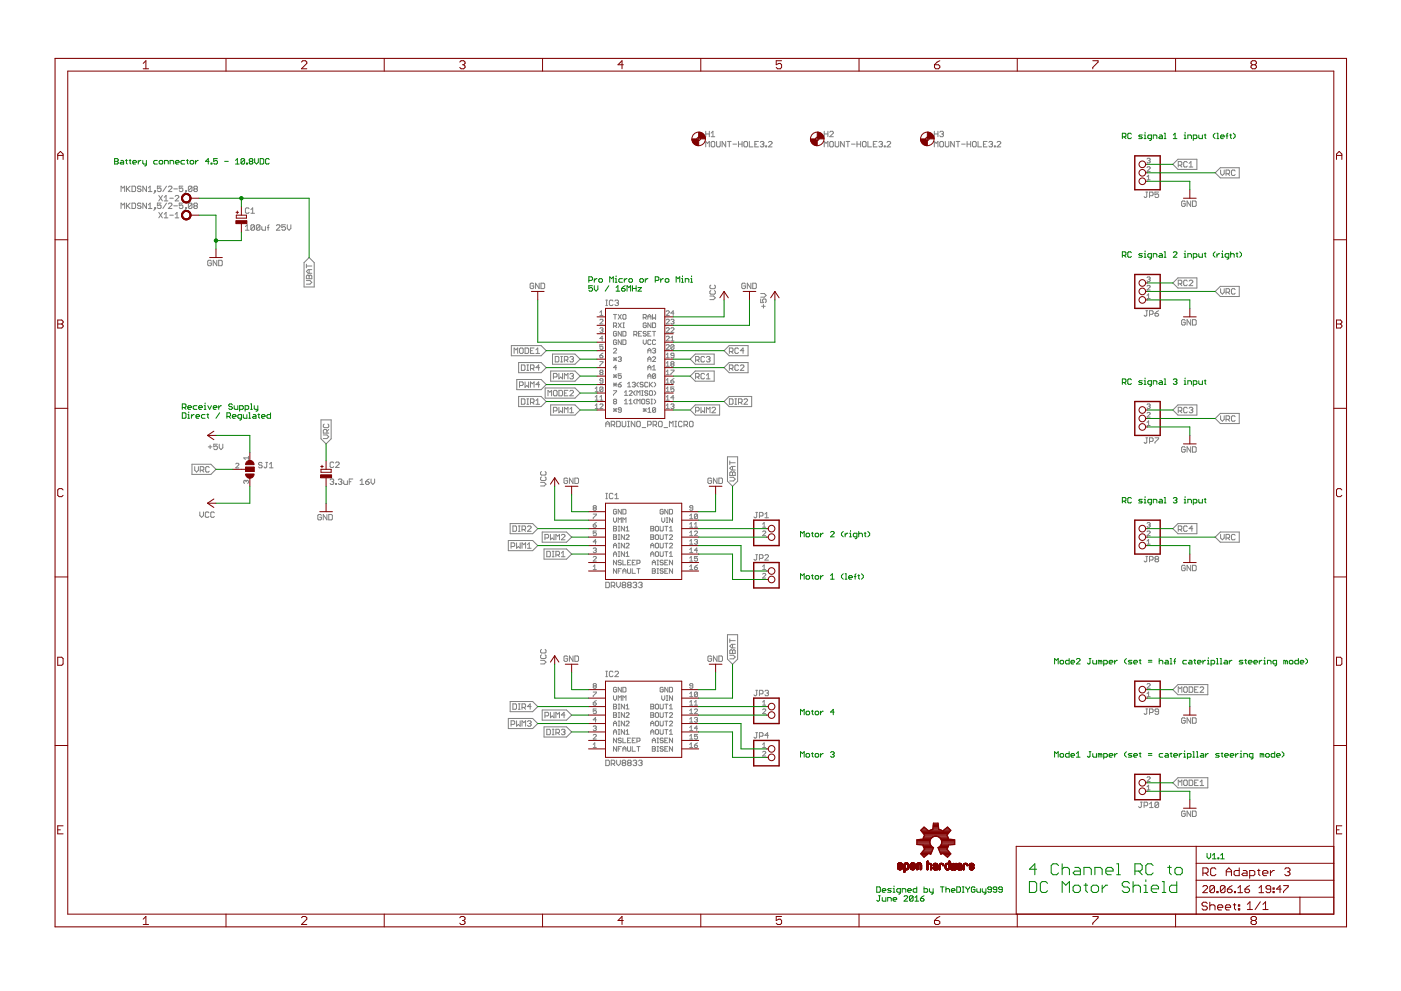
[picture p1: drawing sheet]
<svg xmlns="http://www.w3.org/2000/svg" width="420mm" height="297mm" viewBox="0 0 420 297" stroke-linecap="round" stroke-linejoin="round" font-family="sans-serif">
<g fill="none" stroke="#808080" stroke-width=".3">
<path d="M211.6 39.3v1.7M212.7 39.3v1.7M213.3 39.9l.5-.6v1.7M247.2 39.3v1.7M248.3 39.3v1.7M248.8 39.6l.3-.3h.5l.3 .3v.3l-1.1 1.1h1.1M280.2 39.3v1.7M281.3 39.3v1.7M281.8 39.6l.3-.3h.6l.2 .3-.2 .6M36.3 57.4v-1.6l.5 .5 .6-.5v1.6M37.9 55.8v1.6M38.2 56.6l.8 .8"/>
<path d="M39 55.8l-1.1 1.1M39.6 55.8h.8l.3 .3v1l-.3 .3h-.8zM42.3 56.1l-.3-.3h-.5l-.3 .3 .3 .5h.5l.3 .3-.3 .5h-.5l-.3-.3M43.9 55.8v1.6l-1.1-1.6v1.6M44.5 56.3l.5-.5v1.6M44.5 57.4h1.1M46.4 57.1h.3v.3h-.3zM46.7 57.4l-.6 .6M47.6 58.6l1.1 1.6M48.3 55.8h-1.1v.8l.6-.3 .5 .3v.5l-.3 .3h-.5l-.3-.3M48.7 58.6l-1.1 1.6M49.3 59.1l.5-.5v1.6"/>
<path d="M49.9 55.8l-1 1.6M50.5 56.1l.3-.3h.5l.3 .3v.2l-1.1 1.1h1.1M50.9 59.4h1.1M52.1 56.6h1.1M52.5 58.9l.3-.3h.5l.3 .3v.2l-1.1 1.1h1.1M54.8 55.8h-1v.8l.5-.3 .5 .3v.5l-.2 .3h-.6l-.2-.3M55.7 57.1h.2v.3h-.2zM55.9 57.4l-.5 .6M57.6 56.1l-.3-.3h-.6l-.2 .3v1M57.6 56.1v1l-.3 .3h-.6l-.2-.3M57.6 56.1l-1.1 1M58.4 56.6l-.3-.3 .3-.5h.5l.3 .3-.3 .5"/>
<path d="M58.4 56.6l-.3 .3 .3 .5h.5l.3-.3-.3-.5M58.4 56.6h.5M211.6 44v-1.6l.6 .5 .5-.5v1.6M211.6 40.2h1.1M213.3 41h1.1M213.6 42.4h.5l.3 .3v1.1l-.3 .2h-.5l-.3-.2v-1.1zM214.9 42.4v1.4l.3 .2h.5l.3-.2v-1.4M217.6 42.4v1.6l-1-1.6v1.6M218.2 42.4h1.1M218.7 42.4v1.6M219.8 43.2h1.1M221.5 43.2h1"/>
<path d="M221.5 42.4v1.6M222.5 42.4v1.6M223.4 42.4h.5l.3 .3v1.1l-.3 .2h-.5l-.3-.2v-1.1zM224.7 42.4v1.6h1.1M226.4 43.2h.5M227.5 42.4h-1.1v1.6h1.1M228 42.7l.3-.3h.5l.3 .3-.3 .5M228.5 43.2h.3M228.8 43.2l.3 .3-.3 .5h-.5l-.3-.2M229.6 43.8h.3v.2h-.3zM230.5 42.7l.2-.3h.6l.2 .3v.2l-1 1.1h1M247.2 44v-1.6l.5 .5 .6-.5v1.6"/>
<path d="M247.2 40.2h1.1M249.1 42.4h.5l.3 .3v1.1l-.3 .2h-.5l-.3-.2v-1.1zM250.5 42.4v1.4l.2 .2h.6l.2-.2v-1.4M253.2 42.4v1.6l-1.1-1.6v1.6M253.7 42.4h1.1M254.3 42.4v1.6M255.4 43.2h1.1M257 43.2h1.1M257 42.4v1.6M258.1 42.4v1.6M258.9 42.4h.6l.2 .3v1.1l-.2 .2h-.6l-.2-.2v-1.1zM260.3 42.4v1.6h1.1"/>
<path d="M261.9 43.2h.6M263 42.4h-1.1v1.6h1.1M263.6 42.7l.2-.3h.6l.2 .3-.2 .5M264.1 43.2h.3M264.4 43.2l.2 .3-.2 .5h-.6l-.2-.2M265.2 43.8h.3v.2h-.3zM266 42.7l.3-.3h.5l.3 .3v.2l-1.1 1.1h1.1M280.2 44v-1.6l.6 .5 .5-.5v1.6M280.2 40.2h1.1M282.1 42.4h.6l.2 .3v1.1l-.2 .2h-.6l-.3-.2v-1.1zM282.4 40.2h.3M282.7 40.2l.2 .2-.2 .6h-.6l-.3-.3"/>
<path d="M283.5 42.4v1.4l.3 .2h.5l.3-.2v-1.4M286.2 42.4v1.6l-1.1-1.6v1.6M286.7 42.4h1.1M287.3 42.4v1.6M288.4 43.2h1.1M290 43.2h1.1M290 42.4v1.6M291.1 42.4v1.6M291.7 42.7l.2-.3h.6l.3 .3v1.1l-.3 .2h-.6l-.2-.2zM293.3 42.4v1.6h1.1M294.9 43.2h.6M296 42.4h-1.1v1.6h1.1"/>
<path d="M296.6 42.7l.2-.3h.6l.3 .3-.3 .5M297.1 43.2h.3M297.4 43.2l.3 .3-.3 .5h-.6l-.2-.2M298.2 43.8h.3v.2h-.3zM299 42.7l.3-.3h.5l.3 .3v.2l-1.1 1.1h1.1M343.6 57.6h.6M343.9 57.6v1.3l-.3 .3-.5-.3M344 53l.5-.5v1.4M344 53.9h.9M344 50.2l.2-.2 .7 .2-.9 1.2h.9M344 47.7l.7-.3 .2 .3-.2 .4M344.5 48.1h.2"/>
<path d="M344.7 48.1l.2 .3-.2 .4-.7-.2M344.7 58.7h.8l.3-.3v-.6l-.3-.2h-.8v1.6M347.5 57.6h-1.1v.8l.5-.3 .6 .3v.5l-.3 .3h-.6l-.2-.3M353.3 47.7h5.6v3.1h-5.6l-1.6-1.5zM353.4 49.5h.8l.2-.2v-.6l-.2-.3h-.8v1.7M353.9 49.5l.5 .6M356.1 48.7l-.3-.3h-.5l-.3 .3v1.1l.3 .3h.5l.3-.3M356.6 50.1h1.1M356.6 49l.6-.6v1.7M366 50.3h5.6v3h-5.6l-1.6-1.5zM366.1 51v1.1l.5 .5 .5-.5v-1.1M367.7 52.1h.8l.3-.3v-.6l-.3-.2h-.8v1.6"/>
<path d="M368.2 52.1l.6 .5M370.4 51.2l-.3-.2h-.5l-.3 .2v1.1l.3 .3h.5l.3-.3M36.3 62.5v-1.6l.5 .5 .6-.5v1.6M37.9 60.9v1.6M38.2 61.7l.8 .8M39 60.9l-1.1 1.1M39.6 60.9h.8l.3 .3v1l-.3 .3h-.8zM42.3 61.2l-.3-.3h-.5l-.3 .3 .3 .5h.5l.3 .3-.3 .5h-.5l-.3-.3M43.9 60.9v1.6l-1.1-1.6v1.6M44.5 62.5h1.1M44.5 61.4l.5-.5v1.6M46.4 62.2h.3v.3h-.3z"/>
<path d="M46.7 62.5l-.6 .6M47.6 63.7l1.1 1.6M48.3 60.9h-1.1v.8l.8-.3 .3 .3v.5l-.3 .3h-.5l-.3-.3M48.7 63.7l-1.1 1.6M49.3 60.2h1.1M49.3 64.2l.5-.5v1.6M49.3 65.3h1.1M49.9 60.9l-1 1.6M50.5 61.2l.3-.3h.5l.3 .3v.2l-1.1 1.1h1.1M50.9 64.5h1.1M52.1 61.7h1.1M52.5 65.3h1.1"/>
<path d="M52.5 64.2l.6-.5v1.6M54.8 60.9h-1v.8l.5-.3 .5 .3v.5l-.2 .3h-.6l-.2-.3M55.7 62.2h.2v.3h-.2zM55.9 62.5l-.5 .6M57.6 61.2v1l-.3 .3h-.6l-.2-.3M57.6 61.2l-.3-.3h-.6l-.2 .3v1M57.6 61.2l-1.1 1M58.4 61.7l-.3 .3 .3 .5h.5l.3-.3-.3-.5M58.4 61.7l-.3-.3 .3-.5h.5l.3 .3-.3 .5M58.4 61.7h.5M63.4 78.3l-.3-.3h-.5l-.3 .3v1.1l.3 .3h.5l.3-.3v-.6h-.6M65 78v1.7l-1.1-1.7v1.7"/>
<path d="M65.6 78h.8l.3 .3v1.1l-.3 .3h-.8zM73.6 67.9l.5-.5v1.6M73.6 69h1.1M74.7 62.6l-.3-.3h-.5l-.3 .3v1.1l.3 .2h.5l.3-.2M75.2 63.9h1.1M75.2 62.8l.6-.5v1.6M76.3 67.6v1.1l-.2 .3h-.6l-.3-.3M76.3 67.6l-.2-.2h-.6l-.3 .2v1.1M76.3 67.6l-1.1 1.1M78 67.6v1.1l-.3 .3h-.5l-.3-.3M78 67.6l-.3-.2h-.5l-.3 .2v1.1M78 67.6l-1.1 1.1"/>
<path d="M78.5 67.9v.8l.3 .3h.8v-1.1M80.2 68.2h.5M80.7 67.4l-.3 .2v1.4M82.9 67.6l.2-.2h.6l.3 .2v.3l-1.1 1.1h1.1M85.6 67.4h-1.1v.8l.5-.3 .6 .3v.5l-.3 .3h-.5l-.3-.3M86.1 67.4v1.1l.6 .5 .5-.5v-1.1M91.9 79.2v1.1M91.9 79.7h1.6M92.7 77.2l1.5 1.5v7.3h-3v-7.3zM355.5 60.5l-.3-.3h-.6l-.2 .3v1.1l.2 .3h.6l.3-.3v-.5h-.6M357.1 60.2v1.7l-1.1-1.7v1.7M357.6 60.2h.9l.2 .3v1.1l-.2 .3h-.9z"/>
<path d="M91.9 84.1h1.1l.5 .5-.5 .6h-1.1M91.9 82.7l.3-.2 .5 .2 .5-.2 .3 .2v.8h-1.6zM92.7 80.8v1.1M92.7 82.7v.8M93.5 80.8h-1.1l-.5 .6 .5 .5h1.1M160.1 85.2l-.3-.3h-.5l-.3 .3v1l.3 .3h.5l.3-.3v-.5h-.6M161.7 84.9v1.6l-1.1-1.6v1.6M162.2 84.9h.9l.2 .3v1l-.2 .3h-.9zM179.9 95.9l.2-.2 .7 .2-.9 1.2h.9M179.9 98.5l.7-.3 .2 .3-.2 .4M179.9 93.6l.5-.4v1.4M179.9 94.6h.9"/>
<path d="M180.4 98.9h.2M180.6 98.9l.2 .3-.2 .4-.7-.2M181.7 91.6h.5M181.7 90h.5M181.9 90v1.6M183.8 90.2l-.2-.2h-.6l-.2 .2v1.1l.2 .3h.6l.2-.3M184 94.3h.9M184 97.7h.7l.2-.7-.2-.2h-.7v1.4M184.4 90.2l.3-.2h.5l.3 .2-.3 .6M184.4 94.3v1.4M184.4 97.7l.5 .5M184.9 99.6l-.2-.3-.7 .3v.9l.2 .2 .7-.2v-.5h-.5"/>
<path d="M184.9 90.8h.3M185.2 90.8l.3 .2-.3 .6h-.5l-.3-.3M185.4 96.8l.9 1.4M185.4 94.3l.9 1.4M186.3 99.3v1.4l-.9-1.4v1.4M186.3 96.8l-.9 1.4M186.3 94.3l-.9 1.4M186.8 94.5l.2-.2 .7 .2v.9l-.2 .3-.7-.3zM186.8 99.3h.7l.2 .3v.9l-.2 .2h-.7zM186.8 96.8h.5M186.8 98.2h.5M187 96.8v1.4"/>
<path d="M192.4 99.3h-.9v1.4h.9M192.9 95.2h.7l.2-.2-.2-.7h-.7v1.4M193.4 95.2l.4 .5M193.8 97l-.2-.2-.7 .2v1l.2 .2 .7-.2v-.5h-.4M193.8 99.6l-.7-.3-.2 .5 .7 .2 .2 .5-.2 .2-.7-.2M194.3 95.7v-1l.5-.4 .4 .4v1M194.3 95h.9M195.2 96.8v1.4l-.9-1.4v1.4M195.2 99.3h-.9v1.4h.9M195.7 94.3v1.4l.5-.5 .4 .5v-1.4M195.7 96.8h.7l.2 .2v1l-.2 .2h-.7zM195.7 99.3h.9"/>
<path d="M196.2 99.3v1.4M199.8 93.4l.2-.2 .7 .2-.9 1.2h.9M199.8 95.9l.2-.2 .7 .2-.9 1.2h.9M199.8 98.5l.2-.3 .7 .3-.9 1.1h.9M201.2 98.5l.2-.3 .7 .3-.9 1.1h.9M201.2 95.9l.7-.2 .2 .2-.2 .5M201.7 96.4h.2M201.9 96.4l.2 .2-.2 .5-.7-.2M202.1 93.9h-.9l.7-.7v1.4M212.9 88.7h1.1l.5 .6-.5 .5h-1.1M213.2 85.4l-.3 .3v.6l.3 .2h1l.3-.2v-.6l-.3-.3M213.2 87.1l-.3 .3v.5l.3 .3h1l.3-.3v-.5l-.3-.3"/>
<path d="M223.6 85.2l-.3-.3h-.6l-.2 .3v1l.2 .3h.6l.3-.3v-.5h-.6M225.2 84.9v1.6l-1.1-1.6v1.6M225.7 84.9h.9l.2 .3v1l-.2 .3h-.9zM228.1 89.6v1.1h.9l-.3-.5 .3-.6h.5l.3 .3v.5l-.3 .3M228.1 88h1.1l.6 .5-.6 .6h-1.1M228.4 91.8h1.1M229 91.3v1.1M343.6 93.1h.6M343.9 93.1v1.4l-.3 .3-.5-.3M344 88.5l.5-.4v1.4M344 83.2l.7-.2 .2 .2-.2 .5M344 85.8l.2-.3 .7 .3-.9 1.1h.9"/>
<path d="M344 89.5h.9M344.5 83.7h.2M344.7 83.7l.2 .2-.2 .5-.7-.2M344.7 94.2h.8l.3-.3v-.5l-.3-.3h-.8v1.7M346.4 93.9h.8l.3 .6-.3 .3h-.6l-.2-.3zM347.5 93.1l-1.1 .8M353.3 83.3h5.6v3h-5.6l-1.6-1.5zM353.4 85.1h.8l.2-.3v-.5l-.2-.3h-.8v1.6M353.9 85.1l.5 .5M355.5 96.1l-.3-.3h-.6l-.2 .3v1.1l.2 .2h.6l.3-.2v-.6h-.6M356.1 84.3l-.3-.3h-.5l-.3 .3v1l.3 .3h.5l.3-.3M356.6 84.3l.3-.3h.5l.3 .3v.2l-1.1 1.1h1.1"/>
<path d="M357.1 95.8v1.6l-1.1-1.6v1.6M357.6 95.8h.9l.2 .3v1.1l-.2 .2h-.9zM366 85.8h5.6v3.1h-5.6l-1.6-1.5zM366.1 86.5v1.1l.5 .6 .5-.6v-1.1M367.7 87.6h.8l.3-.2v-.6l-.3-.3h-.8v1.7M368.2 87.6l.6 .6M370.4 86.8l-.3-.3h-.5l-.3 .3v1.1l.3 .3h.5l.3-.3M153.4 103.6h8.9l1.5 1.5-1.5 1.5h-8.9zM154.2 105.9v-1.6l.5 .6 .6-.6v1.6M155 113.7h7.3l1.5 1.6-1.5 1.5h-7.3zM155.5 118.8h6.8l1.5 1.6-1.5 1.5h-6.8zM155.5 108.7h6.8l1.5 1.5-1.5 1.5h-6.8z"/>
<path d="M155.8 115.5h.8l.3-.2v-.6l-.3-.2h-.8v1.6M156.1 104.3h.5l.3 .3v1.1l-.3 .2h-.5l-.3-.2v-1.1zM156.4 109.4h.8l.2 .3v1l-.2 .3h-.8zM156.4 119.5h.8l.2 .3v1.1l-.2 .3h-.8zM157.5 104.3h.8l.2 .3v1.1l-.2 .2h-.8zM157.5 114.5v1.6l.5-.6 .5 .6v-1.6M158 119.5h.5M158 109.4h.5M158 111h.5M158.3 109.4v1.6M158.3 119.5v1.7M159.1 105.1h.5"/>
<path d="M159.1 110.5h.8l.3-.3v-.5l-.3-.3h-.8v1.6M159.1 116.1v-1.6l.5 .5 .6-.5v1.6M159.6 110.5l.6 .5M160.2 104.3h-1.1v1.6h1.1M160.7 104.9l.6-.6v1.6M160.7 105.9h1.1M161.8 110.2h-1.1l.8-.8v1.6M161.8 115.3h-1.1l.8-.8v1.6M163.5 116.3h8.9l1.6 1.5-1.6 1.5h-8.9zM164.3 118.6v-1.6l.6 .5 .5-.5v1.6M165.1 111.2h7.3l1.6 1.5-1.6 1.6h-7.3zM165.7 106.1h6.7l1.6 1.6-1.6 1.5h-6.7z"/>
<path d="M166 117.3l.2-.3h.6l.3 .3v1.1l-.3 .2h-.6l-.2-.2zM166 113h.8l.3-.3v-.5l-.3-.3h-.8v1.7M166.5 106.8h.8l.3 .3v1.1l-.3 .3h-.8zM167.6 111.9v1.7l.5-.6 .6 .6v-1.7M167.6 117h.8l.3 .3v1.1l-.3 .2h-.8zM168.1 106.8h.6M168.1 108.5h.6M168.4 106.8v1.7M169.2 107.9h.9l.2-.2v-.6l-.2-.3h-.9v1.7M169.2 117.8h.6M169.2 113.6v-1.7l.6 .6 .5-.6v1.7M169.8 107.9l.5 .6"/>
<path d="M170.3 117h-1.1v1.6h1.1M170.9 117.3l.3-.3h.5l.3 .3v.2l-1.1 1.1h1.1M170.9 107.1l.3-.3h.5l.3 .3-.3 .6M170.9 112.2l.3-.3h.5l.3 .3-.3 .5M171.4 107.7h.3M171.4 112.7h.3M171.7 112.7l.3 .3-.3 .6h-.5l-.3-.3M171.7 107.7l.3 .2-.3 .6h-.5l-.3-.3M178.5 116.5l.5-.5v1.4M178.5 119l.5-.5v1.5M178.5 117.4h.9M178.5 120h.9"/>
<path d="M179.9 106.6h.7l.2 .4-.7 .3zM179.9 108.4h.9l-.9 1.4M179.9 120h.9M179.9 119l.5-.5v1.5M180.1 111.6l-.2-.2 .2-.5 .7 .3-.2 .4M180.1 111.6l-.2 .3 .2 .4 .7-.2-.2-.5M180.1 111.6h.5M180.8 103.3h-.9v.7l.7-.2 .2 .7-.2 .2-.7-.2M180.8 114.2h-.7l-.2-.3 .2-.4 .7 .2v.9l-.2 .3-.7-.3M180.8 116.2l-.2-.2-.7 .2v1M180.8 116.2v1l-.2 .2-.7-.2M180.8 105.9l-.9 .7"/>
<path d="M180.8 116.2l-.9 1M180.8 101.5h-.9l.7-.7v1.4M184 104.6l.2-.2 .7 .2-.9 1.2h.9M184 117.1h.9l-.9 1.4M184 107.2l.9 .9M184 107.7h.9M184 112.3l.9 .9M184 112.7h.9M184 114.8l.9 .9M184 115.3h.9M184.4 107.2v.9M184.4 112.3v.9"/>
<path d="M184.4 114.8v.9M184.9 102.1l-.2-.2-.7 .2v.9l.2 .3 .7-.3v-.4h-.5M184.9 107.2l-.9 .9M184.9 110.2h-.9l.7-.7v1.4M184.9 112.3l-.9 .9M184.9 114.8l-.9 .9M185.4 107.2l.7-.2 .2 .2-.2 .5M185.4 115.3h.7l.2 .4-.7 .3zM185.9 107.7h.2M186.1 107.7l.2 .2-.2 .5-.7-.3M186.3 101.9v1.4l-.9-1.4v1.4M186.3 112h-.9v.7l.5-.2 .4 .2-.2 .7-.7-.2"/>
<path d="M186.3 114.6l-.9 .7M186.8 101.9h.7l.2 .2v.9l-.2 .3h-.7zM187.3 117.6l.4-.5v1.4M187.3 118.5h.9M188.2 116h.9M188.2 115l.5-.4v1.4M188.7 117.3l.2-.2 .7 .2-.9 1.2h.9M189.6 114.8l.7-.2 .2 .2-.2 .5M190.1 100.3h.7l.2-.7-.2-.3h-.7v1.4M190.1 115.3h.2M190.3 115.3l.2 .2-.2 .5-.7-.3M190.5 117.1l-.4 .5v.4l.4 .5"/>
<path d="M190.5 119.7l-.4 .4v.5l.4 .5M190.5 100.3l.5 .4M191 118.5v-1.4l.5 .5 .4-.5v1.4M191.5 114.6l-.5 .4v.5l.5 .5M191.5 100h.4M192.4 117.1h.5M192.4 118.5h.5M192.7 119.7l.7 .2v.9l-.3 .3-.7-.3v-.9zM192.7 117.1v1.4M192.9 114.8l-.7-.2-.2 .4 .7 .3 .2 .4-.2 .3-.7-.3M192.9 101.9v.9l.5 .5 .4-.5v-.9M194.3 105.8v-.9l.5-.5 .4 .5v.9"/>
<path d="M194.3 108.4v-1l.5-.4 .4 .4v1M194.3 110.9v-.9l.5-.5 .4 .5v.9M194.3 113.4v-.9l.5-.5 .4 .5v.9M194.3 117.3l-.7-.2-.2 .5 .7 .2 .2 .5-.2 .2-.7-.2M194.3 107.7h.9M194.3 110.2h.9M194.3 112.7h.9M194.3 114.8l-.2-.2-.7 .2v.9l.2 .3 .7-.3M194.3 105.1h.9M194.3 100h.5M194.8 119.9l-.7-.2-.3 .4 .7 .3 .3 .4-.3 .3-.7-.3M194.8 114.6v1.4"/>
<path d="M195 117.1l.7 .2v1l-.2 .2-.7-.2v-1zM195 115.3l.7 .7M195.2 102.1l-.2-.2-.7 .2v.9l.2 .3 .7-.3M195.2 119.7h.5M195.5 119.7v1.4M195.7 104.6l.7-.2 .2 .2-.2 .5M195.7 107.2l.2-.2 .7 .2-.9 1.2h.9M195.7 114.6l-.9 .9M195.7 110l.5-.5v1.4M195.7 110.9h.9M196.2 114.6l.4 .4v.5l-.4 .5M196.2 117.1l.4 .5v.4l-.4 .5"/>
<path d="M196.2 119.7l.4 .4v.5l-.4 .5M196.2 105.1h.2M196.4 105.1l.2 .2-.2 .5-.7-.2M196.6 112.3v.9l-.2 .2-.7-.2M196.6 112.3l-.2-.3-.7 .3v.9M196.6 102.1l-.2-.2-.7 .2v.9l.2 .3 .7-.3M196.6 112.3l-.9 .9M199.8 101l.2-.2 .7 .2-.9 1.2h.9M199.8 103.5l.2-.2 .7 .2-.9 1.2h.9M199.8 107.3h.9M199.8 112.3h.9M199.8 114.9h.9"/>
<path d="M199.8 117.4h.9M199.8 120h.9M199.8 106.3l.5-.4v1.4M199.8 108.9l.5-.5v1.4M199.8 111.4l.5-.5v1.4M199.8 113.9l.5-.4v1.4M199.8 116.5l.5-.5v1.4M199.8 119l.5-.5v1.5M199.8 109.8h.9M201.2 110.9h.9l-.9 1.4M201.2 114.2h.7l.2 .4-.7 .3zM201.2 101.2l.5-.4v1.4"/>
<path d="M201.2 102.2h.9M201.4 109.1l-.2-.2 .2-.5 .7 .2-.2 .5M201.4 109.1l-.2 .2 .2 .5 .7-.2-.2-.5M201.4 109.1h.5M202.1 113.5l-.9 .7M202.1 103.5l-.7-.2-.2 .2v1M202.1 103.5v1l-.2 .2-.7-.2M202.1 106.6h-.7l-.2-.3 .2-.4 .7 .2v.9l-.2 .3-.7-.3M202.1 116h-.9v.7l.5-.2 .4 .2-.2 .7-.7-.2M202.1 119.2h-.9l.7-.7v1.5M202.1 103.5l-.9 1M207 107.7l1.5-1.6h5.7v3.1h-5.7z"/>
<path d="M208.5 111.2h5.7v3.1h-5.7l-1.5-1.6zM208.6 113h.8l.3-.3v-.5l-.3-.3h-.8v1.7M208.6 107.9h.8l.3-.2v-.6l-.3-.3h-.8v1.7M209.1 113l.6 .6M209.1 107.9l.6 .6M211.3 112.2l-.3-.3h-.5l-.3 .3v1.1l.3 .3h.5l.3-.3M211.3 107.1l-.3-.3h-.5l-.3 .3v1.1l.3 .3h.5l.3-.3M211.9 107.1l.2-.3h.6l.2 .3-.2 .6M211.9 112.5l.5-.6v1.7M211.9 113.6h1M212.4 107.7h.3M212.7 107.7l.2 .2-.2 .6h-.6l-.2-.3"/>
<path d="M217.1 105.1l1.6-1.5h5.6v3h-5.6zM217.1 110.2l1.6-1.5h5.6v3h-5.6zM218.7 118.8h6.7v3.1h-6.7l-1.6-1.5zM218.7 105.4h.9l.2-.3v-.5l-.2-.3h-.9v1.6M218.7 110.5h.9l.2-.3v-.5l-.2-.3h-.9v1.6M218.7 119.5h.9l.2 .3v1.1l-.2 .3h-.9zM219.3 110.5l.5 .5M219.3 105.4l.5 .5M220.4 119.5h.5M220.7 119.5v1.7M221.5 109.7l-.3-.3h-.5l-.3 .3v1l.3 .3h.5l.3-.3M221.5 104.6l-.3-.3h-.5l-.3 .3v1.1l.3 .2h.5l.3-.2"/>
<path d="M222 109.7l.3-.3h.5l.3 .3v.2l-1.1 1.1h1.1M223.1 105.1h-1.1l.8-.8v1.6M223.1 119.8l.3-.3h.5l.3 .3v.3l-1.1 1.1h1.1M57.6 139.1h5.6l1.6 1.6-1.6 1.5h-5.6zM58.4 139.9v1l.5 .6 .6-.6v-1M62.5 133.9h1.1M63 133.4v1.1M65.2 133.1h-1.1v.8l.8-.2 .3 .2v.6l-.3 .3h-.5l-.3-.3M65.7 133.1v1.1l.6 .6 .5-.6v-1.1M70.7 139.1l.2-.2 .7 .2-.9 1.2h.9M74.5 136.8v.9M74.5 137.2h-1.4l.5 .5"/>
<path d="M78.6 138.9l-.2-.3h-.6l-.3 .3 .3 .5h.6l.2 .3-.2 .5h-.6l-.3-.2M79.7 138.6h.6M80 138.6v1.4l-.3 .2-.5-.2M80.8 139.1l.6-.5v1.6M96.3 125.9h3v5.6l-1.5 1.6-1.5-1.6zM97 130.4h1l.6 .5-.6 .6h-1M97.2 127.1l-.2 .3v.5l.2 .3h1.1l.3-.3v-.5l-.3-.3M98 129.8v-.8l-.2-.3h-.6l-.2 .3v.8h1.6M98.6 128.7l-.6 .6M100.1 138.8l-.3-.3h-.5l-.3 .3v1l.3 .3h.5l.3-.3M100.6 138.8l.3-.3h.6l.2 .3v.2l-1.1 1.1h1.1M158 121.2h.5"/>
<path d="M159.1 120.6h.8l.3-.2v-.6l-.3-.3h-.8v1.7M159.6 120.6l.6 .6M160.7 121.2h1.1M160.7 120.1l.6-.6v1.7M165.1 121.4h7.3l1.6 1.5-1.6 1.5h-7.3zM166 123.2h.8l.3-.3v-.5l-.3-.3h-.8v1.6M167.6 122.1v1.6l.5-.5 .6 .5v-1.6M169.2 123.7v-1.6l.6 .5 .5-.5v1.6M170.9 122.6l.5-.5v1.6M170.9 123.7h1.1M178.5 121.5l.5-.4v1.4M178.5 122.5h.9"/>
<path d="M179.9 121.3l.2-.2 .7 .2-.9 1.2h.9M181.7 127.9v-1.1l.5-.5 .6 .5v1.1M181.7 127.1h1.1M183.3 127.4h.8l.3-.3v-.5l-.3-.3h-.8v1.6M183.9 127.4l.5 .5M184 122.4l.9 1M184 122.9h.9M184.2 120.4l-.2-.3 .2-.4 .7 .2-.2 .5M184.2 120.4l-.2 .2 .2 .5 .7-.3-.2-.4M184.2 120.4h.5M184.4 122.4v1M184.9 122.4l-.9 1"/>
<path d="M184.9 126.3h.9l.2 .3v1l-.2 .3h-.9zM186.3 122.9h-.7l-.2-.2 .2-.5 .7 .2v1l-.2 .2-.7-.2M186.6 126.3v1.3l.2 .3h.6l.3-.3v-1.3M187.3 121.1h.9M187.3 120.1l.4-.4v1.4M188.2 126.3h.6M188.2 127.9h.6M188.5 126.3v1.6M188.7 121.1h.9M188.7 120.1l.4-.4v1.4M190.4 126.3v1.6l-1.1-1.6v1.6M191 121.1v-1.4l.5 .4 .4-.4v1.4"/>
<path d="M191.2 126.3h.5l.3 .3v1l-.3 .3h-.5l-.3-.3v-1zM192.6 128.2h1.1M192.9 122.4l.9 1M192.9 122.9h.9M193.4 122.4v1M193.8 122.4l-.9 1M194.2 127.4h.8l.3-.3v-.5l-.3-.3h-.8v1.6M194.3 123.6h.9M194.3 122.7l.5-.5v1.4M195.2 121.1h.5M195.9 127.4h.8l.2-.3v-.5l-.2-.3h-.8v1.6M196.4 127.4l.5 .5"/>
<path d="M196.6 122.4l-.2-.2-.7 .2v1M196.6 122.4v1l-.2 .2-.7-.2M196.6 122.4l-.9 1M197.8 126.3h.5l.3 .3v1l-.3 .3h-.5l-.3-.3v-1zM199.1 128.2h1.1M199.8 122.5h.9M199.8 121.5l.5-.4v1.4M200.8 127.9v-1.6l.5 .5 .5-.5v1.6M201.2 121.3l.7-.2 .2 .2-.2 .5M201.7 121.8h.2M201.9 121.8l.2 .2-.2 .5-.7-.3M202.4 126.3h.5"/>
<path d="M202.4 127.9h.5M202.7 126.3v1.6M204.6 126.6l-.3-.3h-.5l-.3 .3v1l.3 .3h.5l.3-.3M205.1 127.4h.9l.2-.3v-.5l-.2-.3h-.9v1.6M205.7 127.4l.5 .5M207 122.9l1.5-1.5h7.3v3h-7.3zM207 126.3h.6l.3 .3v1l-.3 .3h-.6l-.2-.3v-1zM208.6 123.2h.8l.3-.3v-.5l-.3-.3h-.8v1.6M210.2 122.1v1.6l.6-.5 .5 .5v-1.6M211.9 123.7v-1.6l.5 .5 .5-.5v1.6M213.5 122.4l.3-.3h.5l.3 .3v.2l-1.1 1.1h1.1M218.2 136.9h3v7.3l-1.5 1.6-1.5-1.6z"/>
<path d="M218.9 138.2v1.1M218.9 138.7h1.6M219.7 139.8v1.1M220.4 121.2h.5M220.5 139.8h-1.1l-.5 .5 .5 .6h1.1M221.5 120.6h.8l.3-.2v-.6l-.3-.3h-.8v1.7M222 120.6l.6 .6M343.6 131.2h.6M343.9 131.2v1.4l-.3 .3-.5-.3M344 126.6l.5-.4v1.4M344 121.3l.7-.2 .2 .2-.2 .5M344 123.8l.2-.2 .7 .2-.9 1.2h.9"/>
<path d="M344 127.6h.9M344.5 121.8h.2M344.7 121.8l.2 .2-.2 .5-.7-.3M344.7 132.3h.8l.3-.3v-.5l-.3-.3h-.8v1.7M346.4 131.2h1.1v.3l-1.1 1.1v.3M353.3 121.4h5.6v3h-5.6l-1.6-1.5zM353.4 123.2h.8l.2-.3v-.5l-.2-.3h-.8v1.6M353.9 123.2l.5 .5M355.5 134.2l-.3-.3h-.6l-.2 .3v1.1l.2 .2h.6l.3-.2v-.6h-.6M356.1 122.4l-.3-.3h-.5l-.3 .3v1l.3 .3h.5l.3-.3M356.6 122.4l.3-.3h.5l.3 .3-.3 .5M357.1 133.9v1.6l-1.1-1.6v1.6"/>
<path d="M357.2 122.9h.2M357.4 122.9l.3 .3-.3 .5h-.5l-.3-.3M357.6 133.9h.9l.2 .3v1.1l-.2 .2h-.9zM366 123.9h5.6v3.1h-5.6l-1.6-1.6zM366.1 124.6v1.1l.5 .6 .5-.6v-1.1M367.7 125.7h.8l.3-.3v-.5l-.3-.3h-.8v1.7M368.2 125.7l.6 .6M370.4 124.9l-.3-.3h-.5l-.3 .3v1.1l.3 .3h.5l.3-.3M59.9 153.5v1l.6 .6 .5-.6v-1M60 140.9h.9l.2-.2v-.6l-.2-.2h-.9v1.6M60.6 140.9l.5 .6M62.7 153.7l-.3-.2h-.6l-.2 .2v1.1l.2 .3h.6l.3-.3"/>
<path d="M62.8 140.1l-.3-.2h-.5l-.3 .2v1.1l.3 .3h.5l.3-.3M64.3 153.7l-.3-.2h-.5l-.3 .2v1.1l.3 .3h.5l.3-.3M73.8 144.2l-.2-.2-.5 .2 .2 .7M73.8 144.2l.2-.2 .5 .2-.2 .7M73.8 144.2v.2M80.8 140.2h1.1M96.4 154.5l-.3-.3h-.5l-.3 .3v1.1l.3 .2h.5l.3-.2v-.6h-.5M98 154.2v1.6l-1.1-1.6v1.6M98.6 154.2h.8l.3 .3v1.1l-.3 .2h-.8zM99 143.8l.3-.2h.5l.3 .2-.3 .6M99.5 144.4h.3M99.8 144.4l.3 .3-.3 .5h-.5l-.3-.3"/>
<path d="M100.6 144.9h.3v.3h-.3zM101.5 143.8l.2-.2h.6l.2 .2-.2 .6M102 144.4h.3M102.3 144.4l.2 .3-.2 .5h-.6l-.2-.3M103.1 144.1v.8l.3 .3h.8v-1.1M104.7 144.4h.6M105.8 143.6h-1.1v1.6M108 145.2h1.1M108 144.1l.5-.5v1.6M109.6 144.4h.8l.3 .5-.3 .3h-.5l-.3-.3zM110.7 143.6l-1.1 .8M111.3 143.6v1.1l.5 .5 .6-.5v-1.1"/>
<path d="M153 156.9h6.7l1.6 1.6-1.6 1.5h-6.7zM153.8 157.6h.8l.3 .3v1.1l-.3 .3h-.8zM155.5 159.3h.5M155.5 157.6h.5M155.7 157.6v1.7M156.5 158.7h.9l.2-.2v-.6l-.2-.3h-.9v1.7M157.1 158.7l.5 .6M158.2 157.9l.3-.3h.5l.3 .3v.3l-1.1 1.1h1.1M162.1 144.6h1.1l.5 .5-.5 .6h-1.1M162.4 143l-.3 .2v.6l.3 .2h1.1l.2-.2v-.6l-.2-.2M162.4 141.3l-.3 .3v.5l.3 .3h1.1l.2-.3v-.5l-.2-.3M162.6 159.5h7.3l1.5 1.5-1.5 1.5h-7.3z"/>
<path d="M170.2 143.6l-.3-.3h-.5l-.3 .3v1.1l.3 .2h.5l.3-.2v-.6h-.5M171.9 143.3v1.6l-1.1-1.6v1.6M172.4 143.3h.8l.3 .3v1.1l-.3 .2h-.8zM177.9 154.1h.9l-.9 1.4M177.9 157.3h.7l.2 .5-.7 .2zM178.1 152.3l-.2-.3 .2-.4 .7 .2-.2 .5M178.1 152.3l-.2 .2 .2 .5 .7-.3-.2-.4M178.1 152.3h.5M178.8 159.2h-.9v.7l.5-.3 .4 .3-.2 .7-.7-.3M178.8 156.6l-.9 .7M181.7 149.5h.5M181.7 147.9h.5"/>
<path d="M181.9 147.9v1.6M183.8 148.1l-.2-.2h-.6l-.2 .2v1.1l.2 .3h.6l.2-.3M184 155.2v.9l.4 .5 .5-.5v-.9M184 157.8h.7l.2 .2-.2 .5 .2 .4-.2 .3h-.7zM184 158.5h.7M184.4 148.4l.5-.5v1.6M184.4 149.5h1.1M184.9 152.9l-.2-.2-.7 .2v.9l.2 .3 .7-.3v-.4h-.5M185.4 156.6v-1.4l.5 .5 .4-.5v1.4M185.4 159.2h.5M185.4 157.8h.5M185.6 157.8v1.4"/>
<path d="M186.3 152.7v1.4l-.9-1.4v1.4M186.8 152.7h.7l.2 .2v.9l-.2 .3h-.7zM186.8 156.6v-1.4l.5 .5 .4-.5v1.4M187.3 157.8v1.4l-1-1.4v1.4M187.7 158.2l.5-.4v1.4M187.7 159.2h1M195.2 157.8h.7l.2 .2-.2 .5 .2 .4-.2 .3h-.7zM195.2 158.5h.7M196.6 158l.2-.2 .7 .2v.9l-.2 .3-.7-.3zM198 157.8v1.1l.2 .3 .7-.3v-1.1M198.4 155.2v.9l.5 .5 .5-.5v-.9M198.9 152.9l-.2-.2-.7 .2v.9l.2 .3 .7-.3v-.4h-.5"/>
<path d="M199.4 157.8h.9M199.8 157.8v1.4M199.8 156.6h.5M199.8 155.2h.5M200.1 155.2v1.4M200.3 152.7v1.4l-.9-1.4v1.4M200.8 152.7h.7l.2 .2v.9l-.2 .3h-.7zM200.8 158.2l.4-.4v1.4M200.8 159.2h.9M201.7 155.2v1.4l-.9-1.4v1.4M206.8 154.6l.5-.5v1.4M206.8 157.1l.5-.5v1.4"/>
<path d="M206.8 159.6l.5-.4v1.4M206.8 158h1M206.8 155.5h1M207.8 152.3h-.7l-.3-.3 .3-.4 .7 .2v.9l-.3 .3-.7-.3M208.3 159.4l.2-.2 .7 .2-.9 1.2h.9M208.3 157.1l.4-.5v1.4M208.3 158h.9M209.2 154.3l-.9 1M209.2 154.3l-.7-.2-.2 .2v1M209.2 154.3v1l-.2 .2-.7-.2M213.4 143.6l-.3-.3h-.5l-.3 .3v1.1l.3 .2h.5l.3-.2v-.6h-.5M215 143.3v1.6l-1-1.6v1.6"/>
<path d="M215.6 143.3h.8l.3 .3v1.1l-.3 .2h-.8zM218.9 141.7l.2-.3 .6 .3 .5-.3 .3 .3v.8h-1.6zM218.9 143.1h1.1l.5 .5-.5 .6h-1.1M219.7 141.7v.8M226.7 153.6h.5M226.9 153.6v1.3l-.2 .3-.6-.3M227.8 154.7h.8l.2-.3v-.6l-.2-.2h-.8v1.6M228.7 159.4l.2-.2 .7 .2-.9 1.2h.9M228.7 158h.9M228.7 157.1l.5-.5v1.4M229.4 154.1l.5-.5v1.6M229.4 155.2h1.1"/>
<path d="M344 156.9l.7-.3 .2 .3-.2 .4M344 159.4l.2-.2 .7 .2-.9 1.2h.9M344.5 157.3h.2M344.7 157.3l.2 .3-.2 .4-.7-.2M353.3 156.9h5.6v3.1h-5.6l-1.6-1.5zM353.4 158.7h.8l.2-.2v-.6l-.2-.3h-.8v1.7M353.9 158.7l.5 .6M356.1 157.9l-.3-.3h-.5l-.3 .3v1.1l.3 .3h.5l.3-.3M357.7 158.5h-1.1l.8-.9v1.7M366 159.5h5.6v3h-5.6l-1.6-1.5zM152.4 162h7.3l1.6 1.5-1.6 1.6h-7.3zM153.3 163.8h.8l.3-.3v-.5l-.3-.3h-.8v1.6"/>
<path d="M154.9 162.7v1.6l.5-.5 .6 .5v-1.6M156.5 164.3v-1.6l.6 .6 .5-.6v1.6M158.2 163.3l.5-.6v1.6M158.2 164.3h1.1M163.2 164.5h6.7l1.5 1.6-1.5 1.5h-6.7zM163.4 161.3h.9l.2-.3v-.6l-.2-.2h-.9v1.6M164 165.2h.8l.3 .3v1.1l-.3 .3h-.8zM165.1 160.2v1.6l.5-.5 .6 .5v-1.6M165.6 166.9h.6M165.6 165.2h.6M165.9 165.2v1.7M166.7 166.3h.8l.3-.2v-.6l-.3-.3h-.8v1.7"/>
<path d="M166.7 161.8v-1.6l.6 .5 .5-.5v1.6M167.3 166.3l.5 .6M168.3 166.9h1.1M168.3 165.8l.6-.6v1.7M168.3 160.4l.3-.2h.6l.2 .2v.3l-1.1 1.1h1.1M177.9 169.8l.5-.5v1.4M177.9 164.5l.7-.2 .2 .2-.2 .5M177.9 167l.2-.2 .7 .2-.9 1.2h.9M177.9 170.7h.9M178.4 165h.2M178.6 165l.2 .2-.2 .5-.7-.3M178.8 162.4h-.9l.7-.7v1.4"/>
<path d="M181.7 174.5h.8l.3 .3v1.1l-.3 .2h-.8zM183.3 175.6h.8l.3-.3v-.5l-.3-.3h-.8v1.6M183.9 175.6l.5 .5M184 160.3h.7l.2 .2-.2 .5 .2 .5-.2 .2h-.7zM184 164.2v-.9l.4-.5 .5 .5v.9M184 166.8v-1l.4-.4 .5 .4v1M184 166.1h.9M184 163.5h.9M184 161h.7M184.9 167.9v1.4l-.9-1.4v1.4M184.9 170.5v1.4l-.9-1.4v1.4M184.9 174.5v1.1l.6 .5 .5-.5v-1.1"/>
<path d="M185.4 166.8h.5M185.4 171.2h.5M185.4 165.4h.5M185.4 164.2h.5M185.4 162.8h.5M185.4 160.3h.5M185.4 161.7h.5M185.6 160.3v1.4M185.6 162.8v1.4M185.6 165.4v1.4M186.3 168.1l-.7-.2-.2 .5 .7 .2 .2 .5-.2 .2-.7-.2M186.3 170.5h-.9v1.4"/>
<path d="M186.8 171.9v-1l.5-.4 .4 .4v1M186.8 167.9v1.4h.9M186.8 171.2h.9M186.8 175.3l-.2-.2 .2-.6h.6l.3 .3-.3 .5M186.8 175.3l-.2 .3 .2 .5h.6l.3-.2-.3-.6M186.8 175.3h.6M187.3 160.3v1.4l-1-1.4v1.4M187.3 162.8v1.4l-1-1.4v1.4M187.3 165.4v1.4l-1-1.4v1.4M187.7 165.8l.5-.4v1.4M187.7 160.5l.3-.2 .7 .2-1 1.2h1M187.7 163.1l.3-.3 .7 .3-1 1.1h1"/>
<path d="M187.7 166.8h1M188.2 170.5v1.1l.2 .3 .7-.3v-1.1M188.2 168.6h.5M188.5 175.3l-.3-.2 .3-.6h.5l.3 .3-.3 .5M188.5 175.3l-.3 .3 .3 .5h.5l.3-.2-.3-.6M188.5 175.3h.5M189.1 167.9h-.9v1.4h.9M189.6 170.5v1.4h.9M189.6 168.6h.5M189.8 174.8l.3-.3h.6l.2 .3-.2 .5M190.4 175.3h.3M190.5 167.9h-.9v1.4h.9"/>
<path d="M190.7 175.3l.2 .3-.2 .5h-.6l-.3-.2M191 168.8h.7l.2-.7-.2-.2h-.7v1.4M191 170.5h.9M191.5 170.5v1.4M191.5 174.8l.3-.3h.5l.3 .3-.3 .5M192 175.3h.3M192.3 175.3l.3 .3-.3 .5h-.5l-.3-.2M195.2 160.3h.7l.2 .2-.2 .5 .2 .5-.2 .2h-.7zM195.2 164.2v-.9l.4-.5 .5 .5v.9M195.2 166.8v-1l.4-.4 .5 .4v1M195.2 166.1h.9M195.2 163.5h.9"/>
<path d="M195.2 161h.7M195.6 170.5h.7l.3 .2-.3 .5 .3 .4-.3 .3h-.7zM195.6 169.3v-.9l.5-.5 .5 .5v.9M195.6 171.2h.7M195.6 168.6h1M196.6 160.5l.2-.2 .7 .2v1l-.2 .2-.7-.2zM196.6 163.1l.2-.3 .7 .3v.9l-.2 .2-.7-.2zM196.6 165.6l.2-.2 .7 .2v.9l-.2 .3-.7-.3zM197 170.5h.5M197 171.9h.5M197 167.9h.5M197 169.3h.5"/>
<path d="M197.3 167.9v1.4M197.3 170.5v1.4M198 160.3v1.2l.2 .2 .7-.2v-1.2M198 162.8v1.2l.2 .2 .7-.2v-1.2M198 165.4v1.1l.2 .3 .7-.3v-1.1M198.9 168.1l-.7-.2-.2 .5 .7 .2 .2 .5-.2 .2-.7-.2M198.9 170.7l-.7-.2-.2 .4 .7 .3 .2 .4-.2 .3-.7-.3M199.4 171.2h.4M199.4 168.6h.4M199.4 165.4h.9M199.4 162.8h.9M199.4 160.3h.9"/>
<path d="M199.8 160.3v1.4M199.8 162.8v1.4M199.8 165.4v1.4M200.3 167.9h-.9v1.4h.9M200.3 170.5h-.9v1.4h.9M200.8 163.1l.2-.3 .7 .3-.9 1.1h.9M200.8 160.5l.2-.2 .7 .2-.9 1.2h.9M200.8 165.8l.4-.4v1.4M200.8 166.8h.9M201.7 167.9v1.4l-.9-1.4v1.4M201.7 170.5v1.4l-.9-1.4v1.4M206.8 162.2l.5-.5v1.4"/>
<path d="M206.8 164.7l.5-.4v1.4M206.8 167.3l.5-.5v1.4M206.8 169.8l.5-.5v1.4M206.8 163.1h1M206.8 160.6h1M206.8 170.7h1M206.8 168.2h1M206.8 165.7h1M208.3 161.9l.7-.2 .2 .2-.2 .5M208.3 170h.7l.2 .5-.7 .2zM208.7 162.4h.3M209 162.4l.2 .2-.2 .5-.7-.2"/>
<path d="M209.2 166.8h-.9v.7l.4-.2 .5 .2-.2 .7-.7-.2M209.2 165h-.9l.7-.7v1.4M209.2 169.3l-.9 .7M226.7 166.3h.5M226.9 166.3v1.3l-.2 .3-.6-.3M227.8 167.4h.8l.2-.3v-.6l-.2-.2h-.8v1.6M228.7 172.1l.2-.2 .7 .2-.9 1.2h.9M228.7 169.8l.5-.5v1.4M228.7 170.7h.9M229.4 166.5l.3-.2h.5l.3 .2v.3l-1.1 1.1h1.1M343.6 166.8h.6M343.9 166.8v1.3l-.3 .3-.5-.3"/>
<path d="M344 162.2l.5-.5v1.4M344 163.1h.9M344.7 167.9h.8l.3-.3v-.6l-.3-.2h-.8v1.6M346.6 167.6l-.2-.3 .2-.5h.6l.3 .2-.3 .6M346.6 167.6l-.2 .3 .2 .5h.6l.3-.3-.3-.5M346.6 167.6h.6M355.5 169.7l-.3-.3h-.6l-.2 .3v1.1l.2 .3h.6l.3-.3v-.5h-.6M357.1 169.4v1.7l-1.1-1.7v1.7M357.6 169.4h.9l.2 .3v1.1l-.2 .3h-.9zM366.1 160.2v1.1l.5 .5 .5-.5v-1.1M367.7 161.3h.8l.3-.3v-.6l-.3-.2h-.8v1.6M368.2 161.3l.6 .5"/>
<path d="M370.4 160.4l-.3-.2h-.5l-.3 .2v1.1l.3 .3h.5l.3-.3M162.1 197.9h1.1l.5 .6-.5 .5h-1.1M162.4 196.3l-.3 .3v.5l.3 .3h1.1l.2-.3v-.5l-.2-.3M162.4 194.6l-.3 .3v.6l.3 .2h1.1l.2-.2v-.6l-.2-.3M170.2 196.9l-.3-.3h-.5l-.3 .3v1.1l.3 .2h.5l.3-.2v-.6h-.5M171.9 196.6v1.6l-1.1-1.6v1.6M172.4 196.6h.8l.3 .3v1.1l-.3 .2h-.8zM213.4 196.9l-.3-.3h-.5l-.3 .3v1.1l.3 .2h.5l.3-.2v-.6h-.5M215 196.6v1.6l-1-1.6v1.6M215.6 196.6h.8l.3 .3v1.1l-.3 .2h-.8zM218.2 190.2h3v7.4l-1.5 1.5-1.5-1.5zM218.9 196.4h1.1l.5 .5-.5 .6h-1.1"/>
<path d="M218.9 195l.2-.2 .6 .2 .5-.2 .3 .2v.9h-1.6zM218.9 191.5v1.1M218.9 192h1.6M219.7 193.1v1.1M219.7 195v.9M220.5 193.1h-1.1l-.5 .6 .5 .5h1.1M152.4 215.3h7.3l1.6 1.6-1.6 1.5h-7.3zM153 210.3h6.7l1.6 1.5-1.6 1.5h-6.7zM153.3 217.1h.8l.3-.2v-.6l-.3-.3h-.8v1.7M153.8 211h.8l.3 .2v1.1l-.3 .3h-.8zM154.9 216v1.7l.5-.6 .6 .6v-1.7M155.5 212.6h.5"/>
<path d="M155.5 211h.5M155.7 211v1.6M156.5 212h.9l.2-.2v-.6l-.2-.2h-.9v1.6M156.5 217.7v-1.7l.6 .6 .5-.6v1.7M157.1 212l.5 .6M158.2 216.3l.3-.3h.5l.3 .3-.3 .6M158.7 216.9h.3M159 216.9l.3 .2-.3 .6h-.5l-.3-.3M159.3 211.8h-1.1l.8-.8v1.6M162.6 212.8h7.3l1.5 1.5-1.5 1.6h-7.3zM163.2 217.9h6.7l1.5 1.5-1.5 1.5h-6.7zM163.4 214.6h.9l.2-.3v-.5l-.2-.3h-.9v1.6"/>
<path d="M164 218.6h.8l.3 .3v1l-.3 .3h-.8zM165.1 213.5v1.6l.5-.5 .6 .5v-1.6M165.6 218.6h.6M165.9 218.6v1.6M166.7 219.7h.8l.3-.3v-.5l-.3-.3h-.8v1.6M166.7 215.1v-1.6l.6 .6 .5-.6v1.6M167.3 219.7l.5 .5M168.3 218.9l.3-.3h.6l.2 .3-.2 .5M168.9 219.4h.3M169.2 219.4l.2 .3-.2 .5h-.6l-.3-.3M169.4 214.3h-1.1l.9-.8v1.6M177.9 207.4h.9l-.9 1.4"/>
<path d="M177.9 210.7h.7l.2 .4-.7 .3zM177.9 217.8l.7-.2 .2 .2-.2 .5M178.1 205.6l-.2 .2 .2 .5 .7-.2-.2-.5M178.1 205.6l-.2-.2 .2-.5 .7 .2-.2 .5M178.1 205.6h.5M178.4 218.3h.2M178.6 218.3l.2 .2-.2 .5-.7-.2M178.8 212.5h-.9v.7l.5-.2 .4 .2-.2 .7-.7-.2M178.8 215.8h-.9l.7-.7v1.4M178.8 210l-.9 .7M181.7 202.8h.5M181.7 201.2h.5"/>
<path d="M181.9 201.2v1.6M183.8 201.5l-.2-.3h-.6l-.2 .3v1l.2 .3h.6l.2-.3M184 208.6v.9l.4 .5 .5-.5v-.9M184 211.1h.7l.2 .2-.2 .5 .2 .5-.2 .2h-.7zM184 213.6h.7l.2 .2-.2 .5 .2 .5-.2 .2h-.7zM184 217.6v-1l.4-.4 .5 .4v1M184 219.4h.9M184 216.9h.9M184 214.3h.7M184 211.8h.7M184.4 201.5l.3-.3h.5l.3 .3v.2l-1.1 1.1h1.1M184.9 206.2l-.2-.2-.7 .2v1l.2 .2 .7-.2v-.5h-.5"/>
<path d="M185.4 210v-1.4l.5 .4 .4-.4v1.4M185.4 212.5h.5M185.4 213.6h.5M185.4 218.7h.5M185.4 217.6h.5M185.4 216.2h.5M185.4 215h.5M185.4 211.1h.5M185.6 211.1v1.4M185.6 213.6v1.4M185.6 216.2v1.4M185.6 218.7v1.4"/>
<path d="M186.3 206v1.4l-.9-1.4v1.4M186.8 206h.7l.2 .2v1l-.2 .2h-.7zM186.8 210v-1.4l.5 .4 .4-.4v1.4M187.3 211.1v1.4l-1-1.4v1.4M187.3 213.6v1.4l-1-1.4v1.4M187.3 216.2v1.4l-1-1.4v1.4M187.3 218.7v1.4l-1-1.4v1.4M187.7 211.6l.5-.5v1.4M187.7 219.2l.5-.5v1.4M187.7 212.5h1M187.7 213.8l.3-.2 .7 .2-1 1.2h1M187.7 216.4l.3-.2 .7 .2-1 1.2h1"/>
<path d="M195.2 211.1h.7l.2 .2-.2 .5 .2 .5-.2 .2h-.7zM195.2 213.6h.7l.2 .2-.2 .5 .2 .5-.2 .2h-.7zM195.2 219.4h.9M195.2 216.9h.9M195.2 214.3h.7M195.2 211.8h.7M195.2 217.6v-1l.4-.4 .5 .4v1M196.8 211.1h.5l.2 .2v1l-.2 .2-.7-.2v-1zM196.8 213.6l.7 .2v1l-.2 .2-.7-.2v-1zM196.8 216.2l.7 .2v.9l-.2 .3h-.5l-.2-.3v-.9zM196.8 218.7l.7 .2v1l-.2 .2-.7-.2v-1zM198 211.1v1.2l.2 .2 .7-.2v-1.2"/>
<path d="M198 218.7v1.2l.2 .2 .7-.2v-1.2M198 216.2v1.1l.2 .3h.5l.2-.3v-1.1M198 213.6v1.2l.2 .2 .7-.2v-1.2M198.4 208.6v.9l.5 .5 .5-.5v-.9M198.9 206.2l-.2-.2-.7 .2v1l.2 .2 .7-.2v-.5h-.5M199.4 213.6h.9M199.4 218.7h.9M199.4 216.2h.9M199.4 211.1h.9M199.8 210h.5M199.8 208.6h.5M199.8 211.1v1.4"/>
<path d="M199.8 213.6v1.4M199.8 216.2v1.4M199.8 218.7v1.4M200.1 208.6v1.4M200.3 206v1.4l-.9-1.4v1.4M200.8 216.4l.2-.2 .7 .2-.9 1.2h.9M200.8 206h.7l.2 .2v1l-.2 .2h-.7zM200.8 213.8l.2-.2 .7 .2-.9 1.2h.9M200.8 212.5h.9M200.8 211.6l.4-.5v1.4M200.8 219.2l.4-.5v1.4M201.7 208.6v1.4l-.9-1.4v1.4"/>
<path d="M206.8 208.8h1M206.8 219h1M206.8 213.9h1M206.8 211.4h1M206.8 207.9l.5-.5v1.4M206.8 210.4l.5-.4v1.4M206.8 213l.5-.5v1.4M206.8 215.5l.5-.4v1.4M206.8 218.1l.5-.5v1.4M206.8 216.5h1M207.8 205.6h-.7l-.3-.2 .3-.5 .7 .2v1l-.3 .2-.7-.2M208.3 212.7l.2-.2 .7 .2-.9 1.2h.9"/>
<path d="M208.3 215.3l.7-.2 .2 .2-.2 .5M208.3 211.4h.9M208.3 210.4l.4-.4v1.4M208.7 215.8h.3M209 215.8l.2 .2-.2 .5-.7-.3M209.2 207.7v.9l-.2 .2-.7-.2M209.2 218.3h-.9l.7-.7v1.4M209.2 207.7l-.7-.3-.2 .3v.9M209.2 207.7l-.9 .9M226.7 219.6h.5M226.7 206.9h.5M226.9 206.9v1.4l-.2 .2-.6-.2"/>
<path d="M226.9 219.6v1.4l-.2 .2-.6-.2M227.8 208h.8l.2-.3v-.5l-.2-.3h-.8v1.6M228.7 212.7l.2-.2 .7 .2-.9 1.2h.9M228.7 211.4h.9M228.7 210.4l.5-.4v1.4M229.4 207.2l.3-.3h.5l.3 .3-.3 .5M229.9 207.7h.3M230.2 207.7l.3 .3-.3 .5h-.5l-.3-.2M343.6 212.5h.6M343.9 212.5v1.3l-.3 .3-.5-.3M344 207.9l.5-.5v1.4M344 205.1l.2-.2 .7 .2-.9 1.2h.9"/>
<path d="M344 208.8h.9M344.7 213.6h.8l.3-.3v-.5l-.3-.3h-.8v1.6M347.5 213.3h-.9l-.2-.3 .2-.5h.6l.3 .3v1l-.3 .3h-.6l-.2-.3M353.3 205.2h8.9v3h-8.9l-1.6-1.5zM353.4 207.5v-1.6l.5 .5 .5-.5v1.6M355.3 205.9h.5l.3 .3v1l-.3 .3h-.5l-.3-.3v-1zM355.5 215.4l-.3-.2h-.6l-.2 .2v1.1l.2 .3h.6l.3-.3v-.5h-.6M356.6 205.9h.8l.3 .3v1l-.3 .3h-.8zM357.1 215.2v1.6l-1.1-1.6v1.6M357.6 215.2h.9l.2 .2v1.1l-.2 .3h-.9zM358.3 206.7h.5M359.3 205.9h-1v1.6h1"/>
<path d="M359.9 206.2l.3-.3h.5l.3 .3v.2l-1.1 1.1h1.1M165.6 220.2h.6M177.9 223.1l.5-.4v1.4M177.9 224.1h.9M177.9 220.4l.2-.3 .7 .3-.9 1.1h.9M181.7 227.9h.8l.3 .2v1.1l-.3 .3h-.8zM183.3 228.9h.8l.3-.2v-.6l-.3-.2h-.8v1.6M183.9 228.9l.5 .6M184 220.1v-.9l.4-.5 .5 .5v.9M184.9 221.2v1.4l-.9-1.4v1.4M184.9 223.8v1.4l-.9-1.4v1.4M184.9 227.9v1l.6 .6 .5-.6v-1"/>
<path d="M185.4 224.5h.5M185.4 220.1h.5M186.3 221.5l-.7-.3-.2 .5 .7 .2 .2 .5-.2 .2-.7-.2M186.3 223.8h-.9v1.4M186.8 225.2v-1l.5-.4 .4 .4v1M186.8 221.2v1.4h.9M186.8 224.5h.9M186.8 228.7l-.2-.3 .2-.5h.6l.3 .2-.3 .6M186.8 228.7l-.2 .2 .2 .6h.6l.3-.3-.3-.5M186.8 228.7h.6M187.7 220.1h1M188.2 223.8v1.1l.2 .3 .7-.3v-1.1"/>
<path d="M188.2 221.9h.5M188.5 228.7l-.3 .2 .3 .6h.5l.3-.3-.3-.5M188.5 228.7l-.3-.3 .3-.5h.5l.3 .2-.3 .6M188.5 228.7h.5M189.1 221.2h-.9v1.4h.9M189.6 223.8v1.4h.9M189.6 221.9h.5M189.8 228.1l.3-.2h.6l.2 .2-.2 .6M190.4 228.7h.3M190.5 221.2h-.9v1.4h.9M190.7 228.7l.2 .2-.2 .6h-.6l-.3-.3M191 222.2h.7l.2-.7-.2-.3h-.7v1.4"/>
<path d="M191 223.8h.9M191.5 223.8v1.4M191.5 228.1l.3-.2h.5l.3 .2-.3 .6M192 228.7h.3M192.3 228.7l.3 .2-.3 .6h-.5l-.3-.3M195.2 220.1v-.9l.4-.5 .5 .5v.9M195.6 222.6v-.9l.5-.5 .5 .5v.9M195.6 223.8h.7l.3 .2-.3 .5 .3 .4-.3 .3h-.7zM195.6 224.5h.7M195.6 221.9h1M197 223.8h.5M197 225.2h.5"/>
<path d="M197 221.2h.5M197 222.6h.5M197.3 221.2v1.4M197.3 223.8v1.4M198.9 221.5l-.7-.3-.2 .5 .7 .2 .2 .5-.2 .2-.7-.2M198.9 224l-.7-.2-.2 .4 .7 .3 .2 .4-.2 .3-.7-.3M199.4 224.5h.4M199.4 221.9h.4M200.3 223.8h-.9v1.4h.9M200.3 221.2h-.9v1.4h.9M200.8 220.1h.9M201.7 221.2v1.4l-.9-1.4v1.4"/>
<path d="M201.7 223.8v1.4l-.9-1.4v1.4M206.8 224.1h1M206.8 221.5h1M206.8 220.6l.5-.5v1.4M206.8 223.1l.5-.4v1.4M208.3 223.4h.7l.2 .4-.7 .3zM209.2 220.1h-.9v.7l.4-.2 .5 .2-.2 .7-.7-.2M209.2 222.7l-.9 .7M227.8 220.7h.8l.2-.3v-.5l-.2-.3h-.8v1.6M228.7 225.4l.2-.2 .7 .2-.9 1.2h.9M228.7 224.1h.9M228.7 223.1l.5-.4v1.4"/>
<path d="M230.5 220.4h-1.1l.8-.8v1.6M344 235.8l.5-.4v1.4M344 233.1l.2-.3 .7 .3-.9 1.1h.9M344 236.8h.9M353.3 233.1h8.9v3.1h-8.9l-1.6-1.6zM353.4 235.5v-1.7l.5 .6 .5-.6v1.7M355.3 233.8h.5l.3 .3v1.1l-.3 .3h-.5l-.3-.3v-1.1zM356.6 233.8h.8l.3 .3v1.1l-.3 .3h-.8zM358.3 234.6h.5M359.3 233.8h-1v1.7h1M359.9 235.5h1.1M359.9 234.4l.5-.6v1.7"/>
<path d="M342 240.4h.6M342.3 240.4v1.4l-.3 .3-.5-.3M343.1 241.5h.8l.3-.3v-.5l-.3-.3h-.8v1.7M344.7 242.1h1.1M344.7 241l.6-.6v1.7M347.5 240.7l-.3-.3h-.6l-.2 .3v1.1M347.5 240.7v1.1l-.3 .3h-.6l-.2-.3M347.5 240.7l-1.1 1.1M355.5 243.4l-.3-.3h-.6l-.2 .3v1.1l.2 .2h.6l.3-.2v-.6h-.6M357.1 243.1v1.6l-1.1-1.6v1.6M357.6 243.1h.9l.2 .3v1.1l-.2 .2h-.9z"/>
</g>
<g fill="none" stroke="#800000" stroke-width=".3">
<path d="M42.9 19l.9-.8v2.4M67.8 17.5v3.8M90.4 18.6l.4-.4h.8l.4 .4v.4l-1.6 1.6h1.6M115.2 17.5v3.8M137.9 18.6l.4-.4h.8l.4 .4v.4l-.4 .4M138.7 19.4h.4M139.1 19.4l.4 .4v.4l-.4 .4h-.8l-.4-.4M162.7 17.5v3.8M186.9 19.4h-1.6l1.2-1.2v2.4M210.2 17.5v3.8M234.4 18.2h-1.6v1.2l.8-.4h.4l.4 .4v.8l-.4 .4h-.8l-.4-.4M257.6 17.5v3.8"/>
<path d="M280.2 19.4h1.3l.4 .4v.4l-.4 .4h-.9l-.4-.4zM281.9 18.2l-.8 .4-.9 .8M305.1 17.5v3.8M327.7 18.2h1.6v.4l-1.6 1.6v.4M352.6 17.5v3.8M375.6 19.4l-.4-.4v-.4l.4-.4h.8l.4 .4v.4l-.4 .4M375.6 19.4l-.4 .4v.4l.4 .4h.8l.4-.4v-.4l-.4-.4M375.6 19.4h.8M20.3 21.3h379.7v252.7h-379.7zM42.9 20.6h1.7M17.3 47.8v-1.6l.8-.8 .8 .8v1.6M17.3 46.6h1.6"/>
<path d="M57.1 59.4h2.6M209 41.6h1M209.5 41.1v1M244.6 41.6h1M245.1 41.1v1M277.6 41.6h1M278.1 41.1v1M343.6 54.3h.5M343.6 51.8h.5M343.6 49.3h.5M354.9 59.4h3.8M356.8 56.9v2.5"/>
<path d="M400.8 46.6h1.6M400.8 47.8v-1.6l.8-.8 .8 .8v1.6M16.5 71.9h3.8M57.1 64.5h2.6M62.9 77.2h3.8M64.8 74.7v2.5M70.8 63.6h.7M70.9 64.5h3v.9h-3zM71.2 63.2v.8M72.4 62v2.5M72.4 67v2.6M400 71.9h3.8"/>
<path d="M17.3 95.9h1.2l.4 .4v.4l-.4 .4 .4 .4v.4l-.4 .4h-1.2zM17.3 97.1h1.2M159.4 87.4h3.8M161.3 87.4v2.5M179 95h2.6M179 97.5h2.6M181.6 92.4h17.8v33h-17.8zM199.4 95h2.5M199.4 97.5h2.5M217.1 87.4l1.3 1.9M217.1 87.4l-1.2 1.9M217.1 87.4v2.5"/>
<path d="M222.9 87.4h3.8M224.8 87.4v2.5M232.4 87.4l1.3 1.9M232.4 87.4l-1.3 1.9M232.4 87.4v2.5M343.6 89.9h.5M343.6 87.4h.5M343.6 84.8h.5M354.9 95h3.8M356.8 92.4v2.6M400.8 95.9h1.2l.4 .4v.4l-.4 .4 .4 .4v.4l-.4 .4h-1.2zM400.8 97.1h1.2"/>
<path d="M179 105.1h2.6M179 107.7h2.6M179 110.2h2.6M179 112.7h2.6M179 115.3h2.6M179 117.8h2.6M179 102.6h2.6M179 100h2.6M199.4 105.1h2.5M199.4 107.7h2.5M199.4 110.2h2.5M199.4 112.7h2.5"/>
<path d="M199.4 115.3h2.5M199.4 117.8h2.5M199.4 102.6h2.5M199.4 100h2.5M16.5 122.4h3.8M62.2 130.5l1.9 1.3M62.2 130.5h2.6M64.1 129.2l-1.9 1.3M74.9 135.6v2.5M96.2 139.8h.7M96.6 139.4v.8M97.8 138.1v2.6"/>
<path d="M179 120.4h2.6M179 122.9h2.6M199.4 120.4h2.5M199.4 122.9h2.5M343.6 122.9h.5M343.6 125.4h.5M343.6 128h.5M354.9 133.1h3.8M356.8 130.5v2.6M400 122.4h3.8M18.9 146.9l-.4-.4h-.8l-.4 .4v1.6l.4 .4h.8l.4-.4M62.2 150.8h2.6"/>
<path d="M62.2 150.8l1.9 1.3M64.1 149.6l-1.9 1.2M69.8 140.7h3.9M73.7 140h2.5v1.3h-2.5zM74.9 143.2v2.6M95.9 153.4h3.8M96.3 140.7h3v.9h-3zM97.8 143.2v2.6M97.8 150.8v2.6M166.3 143.2l1.3 1.9M166.3 143.2l-1.2 1.9M166.3 143.2v2.6"/>
<path d="M169.5 145.8h3.8M171.4 145.8v2.5M176.5 158.5h5.1M176.5 155.9h5.1M176.5 153.4h5.1M181.6 150.8h22.8v22.9h-22.8zM204.4 158.5h5.1M204.4 155.9h5.1M204.4 153.4h5.1M212.7 145.8h3.8M214.6 145.8v2.5M229.8 158.5h.6"/>
<path d="M343.6 158.5h.5M402.4 146.9l-.4-.4h-.8l-.4 .4v1.6l.4 .4h.8l.4-.4M16.5 172.9h3.8M176.5 163.5h5.1M176.5 161h5.1M176.5 168.6h5.1M176.5 171.2h5.1M176.5 166.1h5.1M204.4 163.5h5.1M204.4 161h5.1M204.4 168.6h5.1M204.4 171.2h5.1"/>
<path d="M204.4 166.1h5.1M229.8 161h.6M229.8 173.7h.6M229.8 171.2h.6M343.6 163.5h.5M343.6 161h.5M354.9 168.6h3.8M356.8 166.1v2.5M400 172.9h3.8M17.3 197h1.2l.4 .4v1.6l-.4 .4h-1.2zM166.3 196.6v2.5M166.3 196.6l1.3 1.9"/>
<path d="M166.3 196.6l-1.2 1.9M169.5 199.1h3.8M171.4 199.1v2.5M212.7 199.1h3.8M214.6 199.1v2.5M400.8 197h1.2l.4 .4v1.6l-.4 .4h-1.2zM176.5 209.3h5.1M176.5 206.7h5.1M176.5 214.3h5.1M176.5 219.4h5.1M176.5 216.9h5.1M176.5 211.8h5.1"/>
<path d="M181.6 204.2h22.8v22.8h-22.8zM204.4 209.3h5.1M204.4 206.7h5.1M204.4 214.3h5.1M204.4 219.4h5.1M204.4 216.9h5.1M204.4 211.8h5.1M229.8 214.3h.6M229.8 211.8h.6M343.6 209.3h.5M343.6 206.7h.5M354.9 214.3h3.8"/>
<path d="M356.8 211.8v2.5M16.5 223.5h3.8M176.5 224.5h5.1M176.5 221.9h5.1M204.4 224.5h5.1M204.4 221.9h5.1M229.8 227h.6M229.8 224.5h.6M343.6 237.2h.5M343.6 234.6h.5M356.8 239.7v2.6M400 223.5h3.8"/>
<path d="M17.3 248.7h.8M18.9 247.5h-1.6v2.4h1.6M269.2 260h.4M269.2 259.9h.4M269.2 259.8h.4M269.2 259.7h.4M269.2 259.6h.4M269.2 259.5h.4M269.2 259.4h.4M269.2 259.3h.4M269.2 259.2h.4M269.3 259h1.3"/>
<path d="M269.3 258.9h1.2M269.4 258.8h1.1M269.5 258.8h.9M269.5 258.7h.8M269.6 259.2l-.4 .1M269.7 259.1h-.5M269.8 258.6h.3M269.8 259l-.6 .1M270 259l.6 .1M270.1 259.1h.5M270.2 259.2h.4M270.2 260h.4"/>
<path d="M270.2 259.9h.4M270.2 259.8h.4M270.2 259.7h.4M270.2 259.6h.4M270.2 259.5h.4M270.2 259.4h.4M270.2 259.3h.4M271.1 260h.4M271.1 259.9h.4M271.1 259.8h.4M271.1 259.7h.4M271.1 259.6h.4"/>
<path d="M271.1 259.5h.4M271.1 259.4h.4M271.1 259.3h.4M271.1 259.2h.4M271.2 259h1.3M271.2 258.9h1.2M271.3 258.8h1.1M271.4 258.8h.9M271.4 258.7h.8M271.5 259.2h-.4M271.6 259.1h-.5M271.7 258.6h.3"/>
<path d="M271.7 259l-.6 .1M271.9 259h.6M272.1 259.1h.4M272.1 259.2h.5M272.2 259.3h.4M272.2 260h.4M272.2 259.9h.4M272.2 259.8h.4M272.2 259.7h.4M272.2 259.6h.4M272.2 259.5h.4M272.2 259.4h.4"/>
<path d="M273 259.5l1.4 .1M273 259.5h.4M273 259.4h.4M273 259.3h.4M273 259.2h.4M273.1 259h1.3M273.1 258.9h1.2M273.2 258.8h1.1M273.3 258.8h.9M273.3 258.7h.8M273.5 259.2h-.5M273.5 260h-.5"/>
<path d="M273.5 259.5h.9M273.5 259.1h-.5M273.6 258.6h.3M273.6 259l-.6 .1M273.7 259.9l-.7 .1M273.7 259.4h.7M273.8 259.8l-.8 .1M273.8 259l.6 .1M273.9 259.4h.5M273.9 259.1h.5M274 259.8h-1M274 259.3h.4"/>
<path d="M274 259.2h.4M274.1 260h.3M274.1 259.7h-1.1M274.2 259.9h.2M274.3 259.6l-1.3 .1M274.4 259.8h.1M274.9 260h.4M274.9 259.9h.4M274.9 259.8h.4M274.9 259.7h.4M274.9 259.6h.4M274.9 259.5h.4"/>
<path d="M274.9 259.4h.4M274.9 259.3h.4M275 259h1.3M275 258.9h1.2M275.1 258.8h1.1M275.2 258.8h.9M275.3 258.7h.7M275.3 259.2l-.4 .1M275.4 259.2h-.5M275.4 259.1h-.5M275.5 258.6h.3M275.5 259l-.5 .1"/>
<path d="M275.8 259l.5 .1M275.9 259.1h.5M275.9 259.2h.5M276 259.2l.4 .1M276 260h.4M276 259.9h.4M276 259.8h.4M276 259.7h.4M276 259.6h.4M276 259.5h.4M276 259.4h.4M276 259.3h.4"/>
<path d="M278 258.2h.3M278 258.7h.3M278 260h.3M278 259.9h.3M278 259.8h.3M278 259.7h.3M278 259.6h.3M278 259.5h.3M278 259.3h.3M278 259.1h1.3M278 258.9l1.3 .1M278 258.9h1.2"/>
<path d="M278 258.8h1.1M278 258.6h.3M278 258.5h.3M278 258.4h.3M278 258.3h.3M278.2 258.1h.1M278.3 259.4h-.3M278.4 259.2l-.4 .1M278.4 259.2h-.4M278.5 258.8h.4M278.5 259.1h-.5M278.9 259.1h.5"/>
<path d="M279 259.2h.4M279.1 259.4h.3M279.1 259.3h.3M279.1 260h.3M279.1 259.9h.3M279.1 259.8h.3M279.1 259.7h.3M279.1 259.6h.3M279.1 259.5h.3M279.8 259.4h.3M279.9 259.5h.1M280 259.1h1.1"/>
<path d="M280 259h1.1M280.1 258.9h.9M280.1 259.5h-.3M280.1 259.3l-.2 .1M280.1 258.8h.8M280.2 259.2l-.3 .1M280.2 259.7h1M280.2 259.2h-.3M280.3 258.8h.5M280.3 259.1h-.4M280.4 260h-.5M280.4 259.7h.8"/>
<path d="M280.5 259.6h.7M280.6 259.9l-.7 .1M280.7 259.5h.5M280.7 259.1h.5M280.7 259.8l-.7 .1M280.8 259.2h.4M280.9 259.4h.3M280.9 259.2h.3M280.9 260h.3M280.9 259.9h.3M280.9 259.8h.3M280.9 259.3h.3"/>
<path d="M281.2 259.8h-1.1M281.7 260h.3M281.7 259.9h.3M281.7 259.8h.3M281.7 259.7h.3M281.7 259.6h.3M281.7 259.5h.3M281.7 259.4h.3M281.7 259.3h.3M281.7 259.2h.3M281.8 259h1.1M281.9 258.9h.9"/>
<path d="M282 258.8h.7M282 259.2h-.3M282.1 258.8h.5M282.2 259.1h-.5M282.5 259.1h.5M282.6 259.2h.4M282.7 259.2h.3M282.7 259.3l.3 .1M282.9 259l-1.2 .1M283 259.5h-.3M283 259.4h-.3M283.4 260h.4"/>
<path d="M283.4 259.9h.4M283.4 259.8h.4M283.4 259.7h.4M283.4 259.6h.4M283.4 259.5h.4M283.4 259.4h.4M283.5 259.4h.3M283.6 259h1.2M283.7 258.9h1.1M283.8 258.8h1M283.8 259.2l-.3 .1M283.9 259.2h-.4"/>
<path d="M283.9 258.8h.5M284 259.1h-.5M284.3 259.1h.5M284.4 259.2h.4M284.5 259.2h.3M284.5 258.7h.3M284.5 260h.3M284.5 259.9h.3M284.5 259.8h.3M284.5 259.7h.3M284.5 259.6h.3M284.5 259.5h.3"/>
<path d="M284.5 259.4h.3M284.5 259.3h.3M284.5 258.6h.3M284.5 258.5h.3M284.5 258.4h.3M284.5 258.3h.3M284.5 258.2h.3M284.7 258.1h.1M284.8 259l-1.2 .1M285.1 260h.3M285.1 259.9h.3M285.1 259.8h.3"/>
<path d="M285.1 259.7h.3M285.1 259.6h.3M285.1 259.5h.3M285.1 259.4h.3M285.1 259.3h.3M285.1 259.2h.3M285.1 259.1h.3M285.1 259h.3M285.1 258.9h.3M285.2 258.8h.2M285.3 258.8h.1M285.8 259.9h.3"/>
<path d="M285.8 259.8h.3M285.8 259.7h.3M285.8 259.6h.3M285.8 259.5h.3M285.8 259.4h.3M285.8 259.3h.3M285.8 259.2h.3M285.8 259.1h.3M285.8 259h.3M285.8 258.9h.3M285.9 258.8h.2M286 258.8h.1"/>
<path d="M286.5 260h.3M286.5 259.9h.3M286.5 259.8h.3M286.5 259.7h.3M286.5 259.6h.3M286.5 259.5h.3M286.5 259.4h.3M286.5 259.3h.3M286.5 259.2h.3M286.5 259.1h.3M286.5 259h.3M286.5 258.9h.3"/>
<path d="M286.6 258.8h.2M286.7 258.8h.1M287.1 259.5h.1M287.2 259.1h1.2M287.3 259h1M287.3 258.9h.9M287.4 259.5h-.3M287.4 259.4h-.3M287.4 259.3l-.3 .1M287.4 258.8h.7M287.4 259.2l-.3 .1M287.5 259.7h.9"/>
<path d="M287.5 259.2h-.4M287.5 258.8h.5M287.6 260h-.5M287.6 259.1h-.4M287.6 259.7h.8M287.8 259.6h.6M287.8 259.9l-.7 .1M287.9 259.5h.5M288 259.8l-.8 .1M288 259.1h.4M288.1 259.2h.3M288.1 259.4h.3"/>
<path d="M288.2 259.3h.2M288.2 260h.2M288.2 259.9h.2M288.2 259.8h.2M288.4 259.8h-1.1M288.9 260h.3M288.9 259.9h.3M288.9 259.8h.3M288.9 259.7h.3M288.9 259.6h.3M288.9 259.5h.3M288.9 259.4h.3"/>
<path d="M288.9 259.3h.3M289.1 259h1M289.1 258.9h.9M289.2 258.8h.8M289.3 259.2l-.4 .1M289.3 259.2h-.4M289.3 258.8h.5M289.4 259.1h-.5M289.8 259.1h.4M289.9 259.2h.3M289.9 259.2l.4 .1M290 259.4h.3"/>
<path d="M290 259.3h.3M290.2 259l-1.2 .1M290.2 259.5h-.2M290.7 259.7h1.2M290.7 259.6l.3 .1M290.7 259.5h.3M290.7 259.4h.3M290.8 259.1h1.2M290.9 259h1.1M291 258.9h.8M291 258.8h.8M291 259.3h-.3"/>
<path d="M291.1 259.2h-.4M291.2 258.8h.4M291.2 260h-.5M291.2 259.1h-.4M291.4 259.9l-.7 .1M291.5 259.5h.6M291.5 259.8l-.8 .1M291.6 259.1h.5M291.7 259.4h.4M291.7 259.2h.4M291.7 259.8h-1M291.8 259.3h.3"/>
<path d="M292 260h.1M292 259.6l-.8 .1M292.1 259.6h-.7M354.9 242.3h3.8M358.7 253.7v20.3M358.7 258.8h41.3M400 253.7h-95.2v20.3M400.8 248.7h.8M402.4 247.5h-1.6v2.4h1.6M42.9 275.5l.9-.8v2.4M42.9 277.1h1.7M67.8 274v3.8"/>
<path d="M90.4 275.1l.4-.4h.8l.4 .4v.4l-1.6 1.6h1.6M115.2 274v3.8M137.9 275.1l.4-.4h.8l.4 .4v.4l-.4 .4M138.7 275.9h.4M139.1 275.9l.4 .4v.4l-.4 .4h-.8l-.4-.4M162.7 274v3.8M186.9 275.9h-1.6l1.2-1.2v2.4M210.2 274v3.8M234.4 274.7h-1.6v1.2l.8-.4h.4l.4 .4v.8l-.4 .4h-.8l-.4-.4M257.6 274v3.8M269.2 260.1h.4M269.2 260.1l.4 .1"/>
<path d="M269.2 260.2l.5 .1M269.2 260.3h.6M269.3 260.3h1.3M269.3 260.4h1.2M269.4 260.5h1M269.4 260.6h1M269.6 260.7h.7M269.8 260.7h.2M270.1 260.3h.5M270.2 260.1h.4M270.6 260.3h-.6M271.1 260.1l.4 .1"/>
<path d="M271.1 260.9h.4M271.1 261.4h.2M271.1 261.2h.4M271.1 261.1h.4M271.1 261h.4M271.1 260.8h.4M271.1 260.7h.4M271.1 260.3h1.4M271.1 260.3h.6M271.1 260.2l.5 .1M271.1 260.1h.4M271.4 261.3l-.3 .1"/>
<path d="M271.5 261.3h-.4M271.7 260.7h.2M271.9 260.3h.6M272.1 260.1h.5M272.2 260.7h-1.1M272.3 260.6h-1.2M272.4 260.5l-1.3 .1M272.4 260.4l-1.3 .1M272.5 260.2l-.4 .1M272.6 260.1l-.5 .1M273 260.1l.5 .1M273 260.1h.4"/>
<path d="M273 260.3h.6M273 260.2l.5 .1M273.1 260.3h1.3M273.1 260.4h1.2M273.2 260.5h1.1M273.3 260.6h.9M273.4 260.7h.7M273.6 260.7h.3M274 260.2h.4M274 260.1h.4M274.4 260.3h-.5M274.4 260.2l-.4 .1"/>
<path d="M274.9 260.1h.4M274.9 260.7h.3M274.9 260.5h.4M274.9 260.4h.4M274.9 260.3h.4M274.9 260.2h.4M275.3 260.6h-.4M276 260.1h.4M276 260.7h.2M276 260.5h.4M276 260.4h.4M276 260.3h.4"/>
<path d="M276 260.2h.4M276.4 260.6h-.4M278 260.1h.3M278 260.7h.1M278 260.6h.3M278 260.5h.3M278 260.4h.3M278 260.3h.3M278 260.2h.3M278.3 260.7h-.3M279.1 260.1h.3M279.1 260.7h.1"/>
<path d="M279.1 260.5h.3M279.1 260.4h.3M279.1 260.3h.3M279.1 260.2h.3M279.4 260.7h-.3M279.4 260.6h-.3M279.8 260.3h.4M279.8 260.2h.3M279.9 260.3l.3 .1M279.9 260.4l.8 .1M279.9 260.5h.8M280 260.6h.8"/>
<path d="M280.1 260.7h.7M280.2 260.1l-.4 .1M280.2 260.7h.5M280.2 260.1h-.3M280.2 275.9h1.3l.4 .4v.4l-.4 .4h-.9l-.4-.4zM280.4 260.8h.1M280.9 260.1h.3M280.9 260.5h.3M280.9 260.4h.3M280.9 260.3h.3M280.9 260.2h.3M280.9 260.7h.1"/>
<path d="M281.2 260.7h-.3M281.2 260.6h-.3M281.7 260.1h.3M281.7 260.7h.1M281.7 260.5h.3M281.7 260.4h.3M281.7 260.3h.3M281.7 260.2h.3M281.9 274.7l-.8 .4-.9 .8M281.9 260.7h-.2M282 260.6h-.3M283.4 260.1h.4"/>
<path d="M283.5 260.1h.3M283.5 260.2l.3 .1M283.5 260.3l.5 .1M283.5 260.3h.3M283.5 260.4l1.3 .1M283.6 260.5h1.1M283.7 260.6h.9M283.8 260.7h.7M283.9 260.7h.5M284.1 260.8h.1M284.5 260.1h.3M284.8 260.4h-.4"/>
<path d="M284.8 260.3h-.3M284.8 260.2l-.3 .1M285.1 260.1h.3M285.1 260.2l.3 .1M285.1 260.4l1.7 .1M285.1 260.3l.4 .1M285.1 260.3h.3M285.2 260.5h1.5M285.3 260.7h1.3M285.4 260.7h.4M285.6 260.8h.1M285.7 260.4h.5"/>
<path d="M285.8 260.1h.3M285.8 260.3h.3M285.8 260.2h.3M285.8 260h.3M286.1 260.7h.4M286.5 260.3h.3M286.5 260.1h.3M286.7 260.6h-1.5M286.8 260.4h-.4M287.1 260.1h.3M287.1 260.3h.3M287.1 260.2h.3"/>
<path d="M287.1 260.3l.4 .1M287.1 260.4l.8 .1M287.2 260.5h.8M287.2 260.6h.8M287.3 260.7h.7M287.5 260.7h.5M287.5 260.1h-.4M288.2 260.1h.2M288.2 260.7h.1M288.2 260.6h.2M288.2 260.5h.2M288.2 260.4h.2"/>
<path d="M288.2 260.3h.2M288.2 260.2h.2M288.4 260.7h-.2M288.9 260.1h.3M288.9 260.7h.1M288.9 260.5h.3M288.9 260.4h.3M288.9 260.3h.3M288.9 260.2h.3M289.2 260.7h-.3M289.2 260.6h-.3M290.7 260.1h.3"/>
<path d="M290.7 260.3h.4M290.7 260.2l.4 .1M290.8 260.3l.4 .1M290.8 260.4l1.2 .1M290.9 260.6h1M291 260.7h.8M291.1 260.1h-.4M291.1 260.7h.6M291.4 260.8h.1M291.7 260.3h.4M291.8 260.1h.3M291.8 260h.3"/>
<path d="M291.9 260.5h-1M292 260.3l-.4 .1M292.1 260.2l-.4 .1M305.1 274v3.8M327.7 274.7h1.6v.4l-1.6 1.6v.4M352.6 274v3.8M358.7 268.9h41.3M358.7 263.8h41.3M360.7 265.8l.4-.3h.7l.3 .3v.3l-1.4 1.5h1.4M360.7 261.7h1.2l.4-.4v-.8l-.4-.4h-1.2v2.4M361.5 261.7l.8 .8M362.1 270.8l-.4-.4h-.8l-.4 .4v.4l.4 .4h.8l.4 .4v.4l-.4 .4h-.8l-.4-.4"/>
<path d="M362.8 270.4v2.4M362.8 271.6l.4-.4h.8l.4 .4v1.2M364.2 265.8v1.4l-.3 .4h-.7l-.4-.4M364.2 265.8l-.3-.3h-.7l-.4 .3v1.4M364.2 265.8l-1.4 1.4M364.6 260.5l-.3-.4h-.8l-.4 .4v1.6l.4 .4h.8l.3-.4M364.9 267.2h.4v.4h-.4zM365.2 272h1.5v-.4l-.4-.4h-.8l-.3 .4v.8l.3 .4h.8M367.4 265.8v1.4l-.3 .4h-.8l-.3-.4M367.4 265.8l-.3-.3h-.8l-.3 .3v1.4M367.4 265.8l-1.4 1.4M367.5 272h1.6v-.4l-.4-.4h-.8l-.4 .4v.8l.4 .4h.8"/>
<path d="M367.7 262.5v-1.6l.8-.8 .8 .8v1.6M367.7 261.3h1.6M368.1 266.5h1l.4 .4v.3l-.4 .4h-.7l-.3-.4zM369.5 265.5l-1.4 1M369.8 271.2h.8M370.2 267.2h.3v.4h-.3zM370.2 270.8v1.6l.4 .4M371.2 267.6h1.5M371.2 266.1l.8-.6v2.1M371.4 271.2h.4v.4h-.4zM371.4 272.4h.4v.4h-.4zM371.6 260.1v2.4h-1.1l-.4-.4v-.8l.4-.4h1.1"/>
<path d="M372.8 260.9h.8l.4 .4v1.2h-1.2l-.4-.4 .4-.4h1.2M373.4 266.5h1l.4 .7-.4 .4h-.7l-.3-.4zM374.1 271.1l.8-.8v2.3M374.1 272.6h1.5M374.8 265.5l-1.4 1M374.8 262.5h1.1l.4-.4v-.8l-.4-.4h-1.1v2.3M375.6 275.9l-.4 .4v.4l.4 .4h.8l.4-.4v-.4l-.4-.4M375.6 275.9l-.4-.4v-.4l.4-.4h.8l.4 .4v.4l-.4 .4M375.6 275.9h.8M377.1 260.9h.8M377.5 260.5v1.6l.4 .4M377.6 267.6h1.4"/>
<path d="M377.6 266.1l.7-.6v2.1M378 270.3l-1.6 2.3M378.7 261.7h1.5v-.4l-.4-.4h-.7l-.4 .4v.8l.4 .4h.7M378.8 272.6h1.5M378.8 271.1l.7-.8v2.3M381 260.9v1.6M381.1 266.5h-1.1l-.3-.4v-.3l.3-.3h.7l.4 .3v1.4l-.4 .4h-.7l-.3-.4M381.8 267.2h.3v.4h-.3zM381.8 266.1h.3v.4h-.3zM382.2 260.9h-.4l-.8 .8M384.2 266.5h-1.4l1.1-1v2.1M384.9 265.5h1.4v.3l-1.4 1.4v.4"/>
<path d="M385.3 260.5l.4-.4h.8l.4 .4v.4l-.4 .4M386.1 261.3h.4M386.5 261.3l.4 .4v.4l-.4 .4h-.8l-.4-.4M389.8 268.9v5.1"/>
<circle cx="209.5" cy="41.6" r="2.03"/>
<circle cx="209.5" cy="41.6" r=".51"/>
<circle cx="245.1" cy="41.6" r="2.03"/>
<circle cx="245.1" cy="41.6" r=".51"/>
<circle cx="278.1" cy="41.6" r="2.03"/>
<circle cx="278.1" cy="41.6" r=".51"/>
<circle cx="342.6" cy="49.3" r=".99"/>
<circle cx="342.6" cy="51.8" r=".99"/>
<circle cx="342.6" cy="54.3" r=".99"/>
<circle cx="342.6" cy="87.4" r=".99"/>
<circle cx="342.6" cy="89.9" r=".99"/>
<circle cx="342.6" cy="84.8" r=".99"/>
<circle cx="342.6" cy="128" r=".99"/>
<circle cx="342.6" cy="125.4" r=".99"/>
<circle cx="342.6" cy="122.9" r=".99"/>
<circle cx="231.4" cy="158.5" r=".99"/>
<circle cx="342.6" cy="158.5" r=".99"/>
<circle cx="231.4" cy="171.2" r=".99"/>
<circle cx="231.4" cy="161" r=".99"/>
<circle cx="231.4" cy="173.7" r=".99"/>
<circle cx="342.6" cy="161" r=".99"/>
<circle cx="342.6" cy="163.5" r=".99"/>
<circle cx="231.4" cy="214.3" r=".99"/>
<circle cx="231.4" cy="211.8" r=".99"/>
<circle cx="342.6" cy="209.3" r=".99"/>
<circle cx="342.6" cy="206.7" r=".99"/>
<circle cx="231.4" cy="227" r=".99"/>
<circle cx="231.4" cy="224.5" r=".99"/>
<circle cx="342.6" cy="237.2" r=".99"/>
<circle cx="342.6" cy="234.6" r=".99"/>
</g>
<path d="M16.5 17.5h387.3v260.3h-387.3z" fill="none" stroke="#800000" stroke-width=".32"/>
<path d="M340.3 46.7h7.6v10.2h-7.6zM340.3 82.3h7.6v10.1h-7.6zM340.3 120.4h7.6v10.1h-7.6zM226 155.9h7.7v7.6h-7.7zM340.3 155.9h7.6v10.2h-7.6zM226 168.6h7.7v7.6h-7.7zM226 209.3h7.7v7.6h-7.7zM340.3 204.2h7.6v7.6h-7.6zM226 221.9h7.7v7.7h-7.7zM340.3 232.1h7.6v7.6h-7.6z" fill="none" stroke="#800000" stroke-width=".42"/>
<g fill="#800000" stroke="#800000" stroke-width=".3">
<path d="M209.5 39.6a2 2 0 0 1 2.1 2h-1.6l-.5-.5z" fill-rule="evenodd"/>
<path d="M207.5 41.6h1.5l.5 .5v1.6a2 2 0 0 1-2-2.1z" fill-rule="evenodd"/>
<path d="M245.1 39.6a2 2 0 0 1 2 2h-1.5l-.5-.5z" fill-rule="evenodd"/>
<path d="M243.1 41.6h1.5l.5 .5v1.6a2 2 0 0 1-2-2.1z" fill-rule="evenodd"/>
<path d="M278.1 39.6a2 2 0 0 1 2 2h-1.5l-.5-.5z" fill-rule="evenodd"/>
<path d="M276.1 41.6h1.5l.5 .5v1.6a1.97 1.97 0 0 1-2-2.1z" fill-rule="evenodd"/>
<path d="M54.9 63.5a1.39 1.39 0 0 1 2.2 .3 1.39 1.39 0 0 1-.9 2 1.39 1.39 0 0 1-1.7-1.3h.2a1.14 1.14 0 0 1 1.7-1 1.14 1.14 0 0 1 .2 2 1.14 1.14 0 0 1-1.8-.7l-.1-.3h-.2z" fill-rule="evenodd"/>
<path d="M54.9 63.5a1.39 1.39 0 0 1 2.2 .3 1.39 1.39 0 0 1-.9 2 1.39 1.39 0 0 1-1.7-1.3h.2a1.14 1.14 0 0 1 1.7-1 1.14 1.14 0 0 1 .2 2 1.14 1.14 0 0 1-1.8-.7l-.1-.3h-.2z" fill-rule="evenodd"/>
<path d="M54.9 63.5a1.39 1.39 0 0 1 2.2 .3 1.39 1.39 0 0 1-.9 2 1.39 1.39 0 0 1-1.7-1.3h.2a1.14 1.14 0 0 1 1.7-1 1.14 1.14 0 0 1 .2 2 1.14 1.14 0 0 1-1.8-.7l-.1-.3h-.2z" fill-rule="evenodd"/>
<path d="M54.9 58.5a1.39 1.39 0 0 1 2.2 .2 1.39 1.39 0 0 1-.9 2.1 1.39 1.39 0 0 1-1.7-1.4h.2a1.14 1.14 0 0 1 1.7-.9 1.14 1.14 0 0 1 .2 1.9 1.14 1.14 0 0 1-1.8-.7l-.1-.3h-.2z" fill-rule="evenodd"/>
<path d="M54.9 58.5a1.39 1.39 0 0 1 2.2 .2 1.39 1.39 0 0 1-.9 2.1 1.39 1.39 0 0 1-1.7-1.4h.2a1.14 1.14 0 0 1 1.7-.9 1.14 1.14 0 0 1 .2 1.9 1.14 1.14 0 0 1-1.8-.7l-.1-.3h-.2z" fill-rule="evenodd"/>
<path d="M54.9 58.5a1.39 1.39 0 0 1 2.2 .2 1.39 1.39 0 0 1-.9 2.1 1.39 1.39 0 0 1-1.7-1.4h.2a1.14 1.14 0 0 1 1.7-.9 1.14 1.14 0 0 1 .2 1.9 1.14 1.14 0 0 1-1.8-.7l-.1-.3h-.2z" fill-rule="evenodd"/>
<path d="M73.7 142.1h2.5a1.27 1.27 0 0 1-1.3 1.3 1.27 1.27 0 0 1-1.2-1.3z" fill-rule="evenodd"/>
<path d="M74.1 138.3a1.27 1.27 0 0 1 1.3-.2 1.27 1.27 0 0 1 .8 1.2h-2.5z" fill-rule="evenodd"/>
</g>
<g fill="#800000" stroke="#800000" stroke-width=".3">
<path d="M70.7 66.1h3.3v.9h-3.3z"/>
<path d="M73.7 140h2.5v1.3h-2.5z"/>
<path d="M96.1 142.3h3.3v.9h-3.3z"/>
</g>
<g fill="none" stroke="#800000" stroke-width=".38">
<path d="M275 253h4M275 252.7h3.9M275 252.3h3.9M275 252h3.9M275.9 251.6h3.1M276.2 248.8h2M276.2 255.8h2.3M276.4 256.2h1.6M276.4 249.2h8.5M276.5 255.5h2.9M276.6 248.5h1.2M276.6 249.5h8"/>
<path d="M276.7 256.5h.9M276.8 255.1h2.7M276.8 253.4h2.3M276.9 251.3h2.4M276.9 248.1h.5M276.9 253.7l-.1-.4-1.8-.2v-1.4l1.8-.2 .5-1.2-1.2-1.4 1-1 1.5 1.2 1.2-.5 .2-1.9h1.3l.2 1.9 1.2 .5 1.5-1.2 .9 1-1.1 1.4 .5 1.2 1.8 .2v1.4l-1.8 .2-.1 .4M276.9 253.7l.4 .8-1.2 1.4 1 1 1.5-1.1 .5 .3 .9-2M276.9 253.7h2.5M276.9 249.9h7.5M277 250.9h2.7M277.1 256.9h.1M277.1 254.1h2.9"/>
<path d="M277.1 254.8h2.6M277.2 250.6h6.9M277.2 250.2h6.9M277.3 254.4h2.5M278.7 255.8h.5M279 253l.4 .7M279 248.8h3.2M279.4 253.7l.6 .4M279.7 250.9a1.81 1.81 0 0 0-.7 2.1M279.7 250.9l1.1-.3 .8 .3M279.8 248.5h1.7M279.8 248.1h1.7"/>
<path d="M279.8 247.8h1.6M279.9 247.4h1.5M279.9 247.1h1.5M281.3 254.1h2.9M281.5 254.4h2.5M281.6 254.8h2.6M281.6 250.9l.6 .7M281.6 250.9h2.7M281.7 255.1h2.8M281.8 253.7l-.5 .4M281.9 253.7h2.5M281.9 255.5h2.9"/>
<path d="M282 251.3h2.4M282 255.8h.6M282.2 253.4h2.2M282.2 251.6l.1 1.4M282.2 251.6h3.1M282.3 253l-.5 .7M282.3 253h4M282.4 252h3.9M282.4 252.7h3.9M282.4 252.3h3.9M282.8 255.8h2.3M283 248.8h2.1"/>
<path d="M283.2 256.2h1.7M283.5 248.5h1.2M283.7 256.5h.9M283.9 248.1h.5M284.1 256.9h.1M284.4 253.7l-.4 .8 1.1 1.4-.9 1-1.5-1.1-.5 .3-.9-2"/>
</g>
<g fill="none" stroke="#008000" stroke-width=".3">
<path d="M343.4 39.7v.2M349.1 39.9h.3v1.7M355.4 39.7v.2M364.4 39.9l-.5 .6v.5l.5 .6M365 39.9h.2v1.7M368.2 39.9l-.2 .3v1.4M369.9 39.9l.5 .6v.5l-.5 .6M34.4 47.5h.8l.3 .3-.3 .6 .3 .5-.3 .3h-.8zM34.4 48.4h.8M36.3 48.1h.5l.3 .3v.8h-.8l-.3-.3 .3-.3h.8M37.6 48.1h.6M37.9 47.8v1.1l.3 .3"/>
<path d="M38.7 48.1h.6M39 47.8v1.1l.3 .3M39.8 48.6h1.1l-.3-.5h-.5l-.3 .3v.5l.3 .3h.5M41.5 48.1v1.1M42.3 48.1h-.3l-.5 .5M42.8 48.1v.8l.3 .3h.8M43.9 48.1v1.3l-.5 .3M47.2 48.1h-.8l-.3 .3v.5l.3 .3h.8M47.7 48.4l.3-.3h.6l.2 .3v.5l-.2 .3h-.6l-.3-.3zM49.4 49.2v-1.1h.8l.3 .3v.8M51 49.2v-1.1h.8l.3 .3v.8M52.6 48.6h1.1l-.2-.5h-.6l-.3 .3v.5l.3 .3h.6"/>
<path d="M55.4 48.1h-.9l-.2 .3v.5l.2 .3h.9M55.9 48.1h.6M56.2 47.8v1.1l.3 .3M57 48.4l.3-.3h.5l.3 .3v.5l-.3 .3h-.5l-.3-.3zM58.7 48.1v1.1M59.5 48.1h-.3l-.5 .5M59.7 59.4h33v17.8M62.7 48.4h-1.1l.9-.9v1.7M63.3 48.9h.3v.3h-.3zM65.2 47.5h-1.1v.9l.5-.3 .6 .3v.5l-.3 .3h-.5l-.3-.3M67.4 48.4h1.1M70.7 49.2h1"/>
<path d="M70.7 48.1l.5-.6v1.7M72.4 59.4v2.6M73.4 47.8l-.3-.3h-.5l-.3 .3v1.1M73.4 47.8v1.1l-.3 .3h-.5l-.3-.3M73.4 47.8l-1.1 1.1M73.9 48.9h.3v.3h-.3zM75 48.4l-.3-.3 .3-.6h.6l.2 .3-.2 .6M75 48.4l-.3 .2 .3 .6h.6l.2-.3-.2-.5M75 48.4h.6M76.4 47.5v1.1l.5 .6 .6-.6v-1.1M78 47.5h.8l.3 .3v1.1l-.3 .3h-.8zM80.7 47.8l-.2-.3h-.6l-.2 .3v1.1l.2 .3h.6l.2-.3"/>
<path d="M336.6 41h.8l.3-.3v-.5l-.3-.3h-.8v1.7M337.1 41l.6 .6M339.3 40.2l-.3-.3h-.5l-.3 .3v1.1l.3 .3h.5l.3-.3M342.6 40.5h-.8l-.3 .2 1.1 .6-.3 .3h-.8M343.1 41.6h.6M343.1 40.5h.3v1.1M344.1 54.3h12.7v2.6M344.1 49.3h7.6M344.1 51.8h20.3M345.3 41.6h-.8l-.3-.3v-.6l.3-.2h.8v1.3l-.5 .3M345.9 41.6v-1.1h.8l.2 .2v.9M347.8 40.5h.5l.3 .2v.9h-.8l-.3-.3 .3-.3h.8"/>
<path d="M349.1 41.6h.6M351.9 41.6h1.1M351.9 40.5l.5-.6v1.7M355.1 41.6h.6M355.1 40.5h.3v1.1M356.2 41.6v-1.1h.8l.3 .2v.9M357.9 41.6h.8l.2-.3v-.6l-.2-.2h-.8v1.6M359.5 40.5v.8l.3 .3h.8v-1.1M361.1 40.5h.6M361.4 40.2v1.1l.3 .3M365 41.6h.5M366.1 41h1l-.2-.5h-.6l-.2 .2v.6l.2 .3h.6"/>
<path d="M367.7 40.7h.5M368.8 40.5h.5M369.1 40.2v1.1l.2 .3M59.7 64.5h5.1v10.2M72.4 69.6v2.5h-7.6M336.6 76.6h.8l.3-.3v-.5l-.3-.3h-.8v1.6M337.1 76.6l.6 .5M339.3 75.8l-.3-.3h-.5l-.3 .3v1l.3 .3h.5l.3-.3M342.6 76h-.8l-.3 .3 1.1 .5-.3 .3h-.8M343.1 76h.3v1.1M343.1 77.1h.6M343.4 75.2v.3"/>
<path d="M345.3 77.1h-.8l-.3-.3v-.5l.3-.3h.8v1.4l-.5 .3M345.9 77.1v-1.1h.8l.2 .3v.8M347.8 76h.5l.3 .3v.8h-.8l-.3-.3 .3-.2h.8M349.1 75.5h.3v1.6M349.1 77.1h.6M351.9 75.8l.2-.3h.6l.3 .3v.2l-1.1 1.1h1.1M355.1 76h.3v1.1M355.1 77.1h.6M355.4 75.2v.3M356.2 77.1v-1.1h.8l.3 .3v.8M357.9 77.1h.8l.2-.3v-.5l-.2-.3h-.8v1.7M359.5 76v.8l.3 .3h.8v-1.1"/>
<path d="M361.1 76h.6M361.4 75.8v1l.3 .3M364.4 75.5l-.5 .5v.6l.5 .5M365 76v1.1M365.8 76l-.8 .6M366.3 77.1h.6M366.3 76h.3v1.1M366.6 75.2v.3M368.5 77.1h-.8l-.3-.3v-.5l.3-.3h.8v1.4l-.5 .3M369.1 75.5v1.6M369.1 76.3l.2-.3h.6l.2 .3v.8M370.7 76h.5"/>
<path d="M371 75.8v1l.2 .3M371.8 75.5l.5 .5v.6l-.5 .5M161.3 89.9v12.7h17.7M176.6 84.1h.8l.3-.3v-.6l-.3-.2h-.8v1.6M177.7 85.6h-1.1v.9l.5-.3 .6 .3v.5l-.3 .3h-.5l-.3-.3M178.2 83.5v1.1M178.2 85.6v1.1l.6 .6 .5-.6v-1.1M179 83.5l-.8 .6M179.9 83.5h.5l.3 .3v.5l-.3 .3h-.5l-.3-.3v-.5zM182.6 85.6l-1.1 1.7M182.9 84.6v-1.6l.5 .5 .5-.5v1.6M184.5 83.5h.3v1.1"/>
<path d="M184.5 84.6h.5M184.8 82.7v.3M184.8 87.3h1.1M184.8 86.2l.5-.6v1.7M186.4 86.5h.8l.3 .5-.3 .3h-.5l-.3-.3zM186.7 83.5h-.8l-.3 .3v.5l.3 .3h.8M187.2 83.5v1.1M187.5 85.6l-1.1 .9M188 83.5l-.8 .6M188 87.3v-1.7l.6 .6 .5-.6v1.7M188.9 83.5h.5l.3 .3v.5l-.3 .3h-.5l-.3-.3v-.5zM189.7 85.6v1.7"/>
<path d="M189.7 86.5h1.1M190.8 85.6v1.7M191.3 86.2h1.1l-1.1 1.1h1.1M192.1 83.5h.6l.3 .3v.5l-.3 .3h-.6l-.2-.3v-.5zM193.5 83.5v1.1M194.3 83.5h-.3l-.5 .6M196.5 84.1h.8l.3-.3v-.6l-.3-.2h-.8v1.6M198.1 83.5v1.1M198.9 83.5l-.8 .6M199.8 83.5h.5l.3 .3v.5l-.3 .3h-.5l-.3-.3v-.5zM202.8 84.6v-1.6l.5 .5 .6-.5v1.6M204.4 83.5h.3v1.1"/>
<path d="M204.4 84.6h.6M204.7 82.7v.3M205.5 84.6v-1.1h.8l.3 .3v.8M207.1 83.5h.3v1.1M207.1 84.6h.6M207.4 82.7v.3M217.1 89.9v5.1h-15.2M224.8 89.9v7.6h-22.9M232.4 89.9v12.7h-30.5M344.1 89.9h12.7v2.5M344.1 84.8h7.6M344.1 87.4h20.3"/>
<path d="M163.8 105.1h15.2M163.8 110.2h15.2M163.8 115.3h15.2M174 117.8h5M174 112.7h5M174 107.7h5M201.9 105.1h15.2M201.9 112.7h5.1M201.9 110.2h15.2M201.9 107.7h5.1M336.6 114.7h.8l.3-.3v-.5l-.3-.3h-.8v1.6M337.1 114.7l.6 .5"/>
<path d="M339.3 113.9l-.3-.3h-.5l-.3 .3v1l.3 .3h.5l.3-.3M342.6 114.1h-.8l-.3 .3 1.1 .5-.3 .3h-.8M343.1 114.1h.3v1.1M343.1 115.2h.6M343.4 113.3v.3M345.3 115.2h-.8l-.3-.3v-.5l.3-.3h.8v1.4l-.5 .2M345.9 115.2v-1.1h.8l.2 .3v.8M347.8 114.1h.5l.3 .3v.8h-.8l-.3-.3 .3-.2h.8M349.1 113.6h.3v1.6M349.1 115.2h.6M351.9 113.9l.2-.3h.6l.3 .3-.3 .5M352.4 114.4h.3"/>
<path d="M352.7 114.4l.3 .3-.3 .5h-.6l-.2-.3M355.1 114.1h.3v1.1M355.1 115.2h.6M355.4 113.3v.3M356.2 115.2v-1.1h.8l.3 .3v.8M357.9 115.2h.8l.2-.3v-.5l-.2-.3h-.8v1.6M359.5 114.1v.8l.3 .3h.8v-1.1M361.1 114.1h.6M361.4 113.9v1l.3 .3M54.7 122.2h.8l.3-.3v-.6l-.3-.2h-.8v1.6M54.7 123.7h.8l.3 .3v1.1l-.3 .3h-.8zM55.2 122.2l.6 .5"/>
<path d="M56.3 122.2h1.1l-.3-.6h-.5l-.3 .3v.5l.3 .3h.5M56.3 125.4h.6M56.3 124.3h.3v1.1M56.6 123.5v.2M57.4 124.3v1.1M58.2 124.3h-.2l-.6 .5M58.8 124.8h1.1l-.3-.5h-.5l-.3 .2v.6l.3 .3h.5M59 121.6h-.8l-.2 .3v.5l.2 .3h.8M59.6 122.2h1.1l-.3-.6h-.5l-.3 .3v.5l.3 .3h.5M61.2 122.7h.6M61.2 121.6h.3v1.1M61.5 124.3h-.8l-.3 .2v.6l.3 .3h.8"/>
<path d="M61.5 120.8v.3M62 124.3h.6M62.3 124v1.1l.3 .3M62.3 121.6l.6 1.1 .5-1.1M64 122.2h1l-.2-.6h-.6l-.2 .3v.5l.2 .3h.6M64.8 130.5h10.1v5.1M65.6 121.6v1.1M65.9 123.7l-1.1 1.7M66.4 121.6l-.8 .6M68.1 124.8h.8l.2-.3v-.5l-.2-.3h-.8v1.7M68.6 124.8l.5 .6M69.7 121.3l-.3-.2h-.5l-.3 .2 .3 .6h.5l.3 .3-.3 .5h-.5l-.3-.3"/>
<path d="M69.7 124.8h1.1l-.3-.5h-.5l-.3 .2v.6l.3 .3h.5M70.2 121.6v.8l.3 .3h.8v-1.1M71.9 122.7h.8l.3-.3v-.5l-.3-.3h-.8v1.6M72.4 125.4h-.8l-.3-.3v-.6l.3-.2h.8v1.3l-.5 .3M73 124.3v.8l.2 .3h.8v-1.1M73.5 122.7h.8l.3-.3v-.5l-.3-.3h-.8v1.6M74.6 125.4h.5M74.6 123.7h.3v1.7M75.1 121.1h.3v1.6M75.1 122.7h.6M76 124.3h.5l.3 .2v.9h-.8l-.3-.3 .3-.3h.8M76.2 121.6v.8l.3 .3h.8"/>
<path d="M77.3 121.6v1.4l-.5 .2M77.3 124.3h.6M77.6 124v1.1l.3 .3M78.4 124.8h1.1l-.3-.5h-.5l-.3 .2v.6l.3 .3h.5M81.1 123.7v1.7h-.8l-.2-.3v-.6l.2-.2h.8M97.8 133.1v5M163.8 120.4h15.2M174 122.9h5M201.9 122.9h5.1M201.9 120.4h15.2M344.1 128h12.7v2.5M344.1 122.9h7.6"/>
<path d="M344.1 125.4h20.3M64.8 140.7h5M74.9 145.8v5h-10.1M97.8 145.8v5M161.3 158.5h15.2M166.3 145.8v10.1h10.2M171.4 148.3v5.1h5.1M209.5 158.5h20.3M214.6 148.3v5.1h-5.1M219.7 145.8v10.1h-10.2M242 159.8h.5l.3 .3v.6l-.3 .2h-.5l-.3-.2v-.6zM243.4 159.8h.5"/>
<path d="M243.6 159.6v1.1l.3 .2M244.7 159.8h.6l.2 .3v.6l-.2 .2h-.6l-.2-.2v-.6zM246.1 159.8v1.1M246.9 159.8l-.8 .6M249.1 159.6l.3-.3h.5l.3 .3v.2l-1.1 1.1h1.1M252.9 159.3l-.6 .5v.6l.6 .5M253.4 159.8v1.1M254.3 159.8l-.9 .6M254.8 159.8h.3v1.1M255.1 159v.3M257.5 159.3v1.6M259.2 159.8h.5"/>
<path d="M259.4 159.6v1.1l.3 .2M260.3 159.3l.5 .5v.6l-.5 .5M336.6 150.2h.8l.3-.3v-.5l-.3-.3h-.8v1.6M337.1 150.2l.6 .5M339.3 149.4l-.3-.3h-.5l-.3 .3v1.1l.3 .2h.5l.3-.2M342.6 149.7h-.8l-.3 .2 1.1 .6-.3 .2h-.8M343.1 149.7h.3v1M343.1 150.7h.6M343.4 148.9v.2M344.1 158.5h7.6M345.3 150.7h-.8l-.3-.2v-.6l.3-.2h.8v1.3l-.5 .3M345.9 150.7v-1h.8l.2 .2v.8"/>
<path d="M347.8 149.7h.5l.3 .2v.8h-.8l-.3-.2 .3-.3h.8M349.1 149.1h.3v1.6M349.1 150.7h.6M351.9 149.4l.2-.3h.6l.3 .3-.3 .5M352.4 149.9h.3M352.7 149.9l.3 .3-.3 .5h-.6l-.2-.2M355.1 149.7h.3v1M355.1 150.7h.6M355.4 148.9v.2M356.2 150.7v-1h.8l.3 .2v.8M357.9 150.7h.8l.2-.2v-.6l-.2-.2h-.8v1.6M359.5 149.7v.8l.3 .2h.8v-1"/>
<path d="M361.1 149.7h.6M361.4 149.4v1.1l.3 .2M161.3 163.5h15.2M171.4 166.1h5.1M171.4 161h5.1M209.5 163.5h12.7v7.7h7.6M209.5 166.1h10.2v7.6h10.1M209.5 161h20.3M240.1 160.9v-1.6l.5 .5 .6-.5v1.6M240.1 173.6v-1.6l.5 .5 .6-.5v1.6M242 172.5h.5l.3 .3v.5l-.3 .3h-.5l-.3-.3v-.5zM243.4 172.5h.5"/>
<path d="M243.6 172.3v1l.3 .3M244.7 172.5h.6l.2 .3v.5l-.2 .3h-.6l-.2-.3v-.5zM246.1 172.5v1.1M246.9 172.5l-.8 .6M249.1 173.6h1.1M249.1 172.5l.5-.5v1.6M252.9 172l-.6 .5v.6l.6 .5M253.4 173.6h.6M253.4 172h.3v1.6M254.5 173.1h1.1l-.2-.6h-.6l-.3 .3v.5l.3 .3h.6M254.8 160.9h.6M256.2 172.8h.5"/>
<path d="M256.7 172l-.2 .3v1.3M257 160.9h-.8l-.3-.2v-.6l.3-.3h.8v1.4l-.5 .3M257.3 172.5h.5M257.5 172.3v1l.3 .3M257.5 160.1l.3-.3h.6l.2 .3v.8M258.4 172l.5 .5v.6l-.5 .5M344.1 163.5h12.7v2.6M344.1 161h20.3M166.3 199.1v10.2h10.2M219.7 199.1v10.2h-10.2M316.3 199v-1.6l.5 .5 .6-.5v1.6M317.9 198.2l.3-.3h.5l.3 .3v.5l-.3 .3h-.5l-.3-.3z"/>
<path d="M320.6 197.4v1.6h-.8l-.2-.3v-.5l.2-.3h.8M321.2 198.5h1.1l-.3-.6h-.5l-.3 .3v.5l.3 .3h.5M322.8 197.7l.3-.3h.5l.3 .3v.2l-1.1 1.1h1.1M326.6 197.4h.6M326.9 197.4v1.3l-.3 .3-.5-.3M327.7 197.9v.8l.3 .3h.8v-1.1M329.9 198.2l-.5-.3v1.1M329.9 198.2v.8M329.9 198.2l.3-.3 .3 .3v.8M331 199h.8l.3-.3v-.5l-.3-.3h-.8v1.7M332.6 198.5h1.1l-.2-.6h-.6l-.3 .3v.5l.3 .3h.6M334.3 197.9v1.1"/>
<path d="M335.1 197.9h-.3l-.5 .6M337.8 197.4l-.5 .5v.6l.5 .5M339.4 197.9h-.8l-.2 .3 1 .5-.2 .3h-.8M340 198.5h1.1l-.3-.6h-.5l-.3 .3v.5l.3 .3h.5M341.7 197.9h.5M341.9 197.7v1l.3 .3M344.4 197.9h1.1M344.4 198.5h1.1M347.6 197.4v1.6M347.6 198.2l.3-.3h.6l.2 .3v.8M349.5 197.9h.6l.3 .3v.8h-.9l-.2-.3 .2-.2h.9M350.9 197.4h.3v1.6"/>
<path d="M350.9 199h.6M352 198.2h.6M352.6 197.4l-.3 .3v1.3M355.8 197.9h-.8l-.3 .3v.5l.3 .3h.8M356.6 197.9h.6l.3 .3v.8h-.9l-.2-.3 .2-.2h.9M358 197.9h.6M358.3 197.7v1l.3 .3M359.1 198.5h1.1l-.3-.6h-.5l-.3 .3v.5l.3 .3h.5M360.7 197.9v1.1M361.5 197.9l-.8 .6M362.1 199h.5M362.1 197.9h.3v1.1"/>
<path d="M362.4 197.1v.3M363.2 199h.8l.3-.3v-.5l-.3-.3h-.8v1.7M364.8 199h.6M364.8 197.4h.3v1.6M365.9 199h.6M365.9 197.4h.3v1.6M367.3 197.9h.5l.3 .3v.8h-.8l-.3-.3 .3-.2h.8M368.7 197.9v1.1M369.5 197.9h-.3l-.5 .6M372.7 197.9h-.8l-.3 .3 1.1 .5-.2 .3h-.9M373.3 197.9h.5M373.6 197.7v1l.2 .3"/>
<path d="M374.4 198.5h1.1l-.3-.6h-.6l-.2 .3v.5l.2 .3h.6M376 198.5h1.1l-.3-.6h-.5l-.3 .3v.5l.3 .3h.5M377.7 197.9v1.1M378.5 197.9l-.8 .6M379 199h.6M379 197.9h.3v1.1M379.3 197.1v.3M380.1 199v-1.1h.8l.3 .3v.8M382.8 199h-.8l-.3-.3v-.5l.3-.3h.8v1.4l-.5 .3M385.6 198.2l-.6-.3v1.1M385.6 198.2v.8M385.6 198.2l.2-.3 .3 .3v.8"/>
<path d="M386.7 198.2l.2-.3h.6l.3 .3v.5l-.3 .3h-.6l-.2-.3zM389.4 197.4v1.6h-.8l-.3-.3v-.5l.3-.3h.8M389.9 198.5h1.1l-.2-.6h-.6l-.3 .3v.5l.3 .3h.6M391.6 197.4l.5 .5v.6l-.5 .5M161.3 211.8h15.2M161.3 216.9h15.2M171.4 201.6v5.1h5.1M171.4 214.3h5.1M171.4 219.4h5.1M209.5 211.8h20.3M209.5 214.3h20.3M209.5 216.9h12.7v7.6h7.6"/>
<path d="M209.5 219.4h10.2v7.6h10.1M214.6 201.6v5.1h-5.1M240.1 214.2v-1.6l.5 .6 .6-.6v1.6M242 213.2h.5l.3 .2v.6l-.3 .2h-.5l-.3-.2v-.6zM243.4 213.2h.5M243.6 212.9v1.1l.3 .2M244.7 213.2h.6l.2 .2v.6l-.2 .2h-.6l-.2-.2v-.6zM246.1 213.2v1M246.9 213.2l-.8 .5M250.2 213.4h-1.1l.8-.8v1.6M344.1 209.3h12.7v2.5M344.1 206.7h7.6"/>
<path d="M240.1 226.9v-1.6l.5 .6 .6-.6v1.6M241.7 226.1l.3-.2h.5l.3 .2v.6l-.3 .2h-.5l-.3-.2zM243.4 225.9h.5M243.6 225.6v1.1l.3 .2M244.5 226.1l.2-.2h.6l.2 .2v.6l-.2 .2h-.6l-.2-.2zM246.1 225.9v1M246.9 225.9l-.8 .5M249.1 225.6l.3-.3h.5l.3 .3-.3 .5M249.6 226.1h.3M249.9 226.1l.3 .3-.3 .5h-.5l-.3-.2M316.3 226.9v-1.6l.5 .6 .6-.6v1.6M317.9 226.1l.3-.2h.5l.3 .2v.6l-.3 .2h-.5l-.3-.2z"/>
<path d="M320.6 225.3v1.6h-.8l-.2-.2v-.6l.2-.2h.8M321.2 226.4h1.1l-.3-.5h-.5l-.3 .2v.6l.3 .2h.5M322.8 226.9h1.1M322.8 225.9l.6-.6v1.6M326.6 225.3h.6M326.9 225.3v1.4l-.3 .2-.5-.2M327.7 225.9v.8l.3 .2h.8v-1M329.9 226.1l-.5-.2v1M329.9 226.1v.8M329.9 226.1l.3-.2 .3 .2v.8M331 226.9h.8l.3-.2v-.6l-.3-.2h-.8v1.6M332.6 226.4h1.1l-.2-.5h-.6l-.3 .2v.6l.3 .2h.6"/>
<path d="M334.3 225.9v1M335.1 225.9h-.3l-.5 .5M337.8 225.3l-.5 .6v.5l.5 .5M339.4 225.9h-.8l-.2 .2 1 .6-.2 .2h-.8M340 226.4h1.1l-.3-.5h-.5l-.3 .2v.6l.3 .2h.5M341.7 225.9h.5M341.9 225.6v1.1l.3 .2M344.1 237.2h12.7v2.5M344.1 234.6h7.6M344.4 225.9h1.1M344.4 226.4h1.1M348.7 225.9h-.8l-.3 .2v.6l.3 .2h.8"/>
<path d="M349.5 225.9h.6l.3 .2v.8h-.9l-.2-.2 .2-.3h.9M350.9 225.9h.6M351.2 225.6v1.1l.3 .2M352 226.4h1.1l-.3-.5h-.5l-.3 .2v.6l.3 .2h.5M353.7 225.9v1M354.5 225.9h-.3l-.5 .5M355 226.9h.6M355 225.9h.3v1M355.3 225v.3M356.1 226.9h.8l.3-.2v-.6l-.3-.2h-.8v1.6M357.7 226.9h.6M357.7 225.3h.3v1.6"/>
<path d="M358.8 226.9h.6M358.8 225.3h.3v1.6M360.2 225.9h.5l.3 .2v.8h-.8l-.3-.2 .3-.3h.8M361.6 225.9v1M362.4 225.9h-.3l-.5 .5M365.7 225.9h-.9l-.2 .2 1.1 .6-.3 .2h-.8M366.2 225.9h.5M366.5 225.6v1.1l.2 .2M367.3 226.4h1.1l-.3-.5h-.5l-.3 .2v.6l.3 .2h.5M368.9 226.4h1.1l-.3-.5h-.5l-.3 .2v.6l.3 .2h.5M370.6 225.9v1M371.4 225.9l-.8 .5"/>
<path d="M371.9 226.9h.6M371.9 225.9h.3v1M372.2 225v.3M373 226.9v-1h.8l.3 .2v.8M375.8 226.9h-.9l-.3-.2v-.6l.3-.2h.9v1.3l-.6 .3M378.5 226.1l-.6-.2v1M378.5 226.1v.8M378.5 226.1l.2-.2 .3 .2v.8M379.6 226.1l.2-.2h.6l.3 .2v.6l-.3 .2h-.6l-.2-.2zM382.3 225.3v1.6h-.8l-.3-.2v-.6l.3-.2h.8M382.8 226.4h1.1l-.3-.5h-.5l-.3 .2v.6l.3 .2h.5M384.5 225.3l.5 .6v.5l-.5 .5"/>
<path d="M317.5 259.4l-.6-.5h-1.1l-.5 .5v2.2l.5 .6h1.1l.6-.6M318.5 258.9v3.3M322.3 260h1.1l.6 .5v1.7h-1.7l-.5-.6 .5-.5h1.7M334.9 258.9h.5v3.3M345.8 259.4l-.5-.5h-1.1l-.6 .5v2.2l.6 .6h1.1l.5-.6M350.2 260h1.1M350.7 259.4v2.2l.6 .6M352.9 260h1.1l.6 .5v1.1l-.6 .6h-1.1l-.5-.6v-1.1zM362 255.8v1.1l.5 .5 .6-.5v-1.1M363.6 256.3l.6-.5v1.6M363.6 257.4h1.1M365.3 257.2h.2v.2h-.2z"/>
<path d="M366.1 256.3l.5-.5v1.6M366.1 257.4h1.1M262.9 265.8h.9l.2 .3v1.1l-.2 .2h-.9zM263.5 268.5h.5M263.8 268.5v1.4l-.3 .2-.6-.2M264.6 266.9h1.1l-.3-.5h-.6l-.2 .2v.6l.2 .2h.6M264.6 269v.9l.2 .2h.9v-1.1M266.2 270.1v-1.1h.8l.3 .3v.8M267.3 266.4h-.8l-.3 .2 1.1 .6-.3 .2h-.8M267.8 267.4h.6M267.8 266.4h.3v1M267.8 269.6h1.1l-.2-.6h-.6l-.3 .3v.6l.3 .2h.6"/>
<path d="M268.1 265.6v.2M270 267.4h-.8l-.3-.2v-.6l.3-.2h.8v1.3l-.5 .3M270.6 267.4v-1h.8l.3 .2v.8M271.1 268.8l.3-.3h.5l.3 .3v.2l-1.1 1.1h1.1M272.2 266.9h1.1l-.3-.5h-.5l-.3 .2v.6l.3 .2h.5M273.8 268.8v1.1l-.2 .2h-.6l-.2-.2M273.8 268.8l-.2-.3h-.6l-.2 .3v1.1M273.8 268.8l-1 1.1M274.4 269l.5-.5v1.6M274.4 270.1h1.1M274.9 265.8v1.6h-.8l-.2-.2v-.6l.2-.2h.8M276 269.3h.8l.3 .6-.3 .2h-.5l-.3-.2z"/>
<path d="M277.1 265.8v1.6h.8l.3-.2v-.6l-.3-.2h-.8M277.1 268.5l-1.1 .8M278.8 266.4v.8l.2 .2h.8M279.8 266.4v1.3l-.5 .3M282 265.8h1.1M282.6 265.8v1.6M283.7 266.6l.3-.2h.5l.3 .2v.8M283.7 265.8v1.6M285.3 266.9h1.1l-.3-.5h-.5l-.3 .2v.6l.3 .2h.5M286.9 265.8h.9l.2 .3v1.1l-.2 .2h-.9zM288.6 265.8h.5M288.6 267.4h.5"/>
<path d="M288.9 265.8v1.6M289.7 265.8l.5 .8M290.2 266.6v.8M290.8 265.8l-.6 .8M292.4 266.1l-.3-.3h-.5l-.3 .3v1.1l.3 .2h.5l.3-.2v-.6h-.6M292.9 266.4v.8l.3 .2h.8v-1M294.6 266.4v.8l.3 .2h.8M295.7 266.4v1.3l-.6 .3M297.3 266.6h-.8l-.3-.2 .3-.6h.5l.3 .3v1.1l-.3 .2h-.5l-.3-.2M298.9 266.6h-.8l-.2-.2 .2-.6h.6l.2 .3v1.1l-.2 .2h-.6l-.2-.2M300.6 266.6h-.8l-.3-.2 .3-.6h.5l.3 .3v1.1l-.3 .2h-.5l-.3-.2M308.7 264.2h1.6l.6 .6v2.2l-.6 .5h-1.6z"/>
<path d="M310.9 260.5h-2.2l1.6-1.6v3.3M314.2 264.8l-.6-.6h-1.1l-.5 .6v2.2l.5 .5h1.1l.6-.5M318.5 260.5l.6-.5h1.1l.5 .5v1.7M318.5 267.5v-3.3l1.1 1.1 1.1-1.1v3.3M322.3 265.3h1.1l.6 .6v1.1l-.6 .5h-1.1l-.5-.5v-1.1zM325.1 262.2v-2.2h1.6l.6 .5v1.7M325.1 265.3h1.1M325.6 264.8v2.2l.6 .5M327.8 265.3h1.1l.6 .6v1.1l-.6 .5h-1.1l-.5-.5v-1.1zM328.4 262.2v-2.2h1.6l.5 .5v1.7M330.5 265.3v2.2M331.6 261.1h2.2v-.6l-.5-.5h-1.1l-.6 .5v1.1l.6 .6h1.1"/>
<path d="M332.2 265.3h-.6l-1.1 1.1M334.9 262.2h1.1M338.7 264.8l-.5-.6h-1.1l-.6 .6v.5l.6 .6h1.1l.5 .5v.6l-.5 .5h-1.1l-.6-.5M339.8 265.9l.6-.6h1.1l.5 .6v1.6M339.8 264.2v3.3M340.4 261.1h1.6l.5-.6v-1.1l-.5-.5h-1.6v3.3M341.5 261.1l1 1.1M343.1 265.3h.5v2.2M343.1 267.5h1.1M343.6 263.7v.5M345.3 266.4h2.2v-.5l-.6-.6h-1.1l-.5 .6v1.1l.5 .5h1.1M348.6 267.5h1"/>
<path d="M348.6 264.2h.5v3.3M352.9 264.2v3.3h-1.6l-.6-.5v-1.1l.6-.6h1.6"/>
</g>
<g fill="#008000" stroke="#008000" stroke-width=".3">
<circle cx="64.8" cy="72.1" r=".51"/>
<circle cx="72.4" cy="59.4" r=".51"/>
</g>
</svg>
